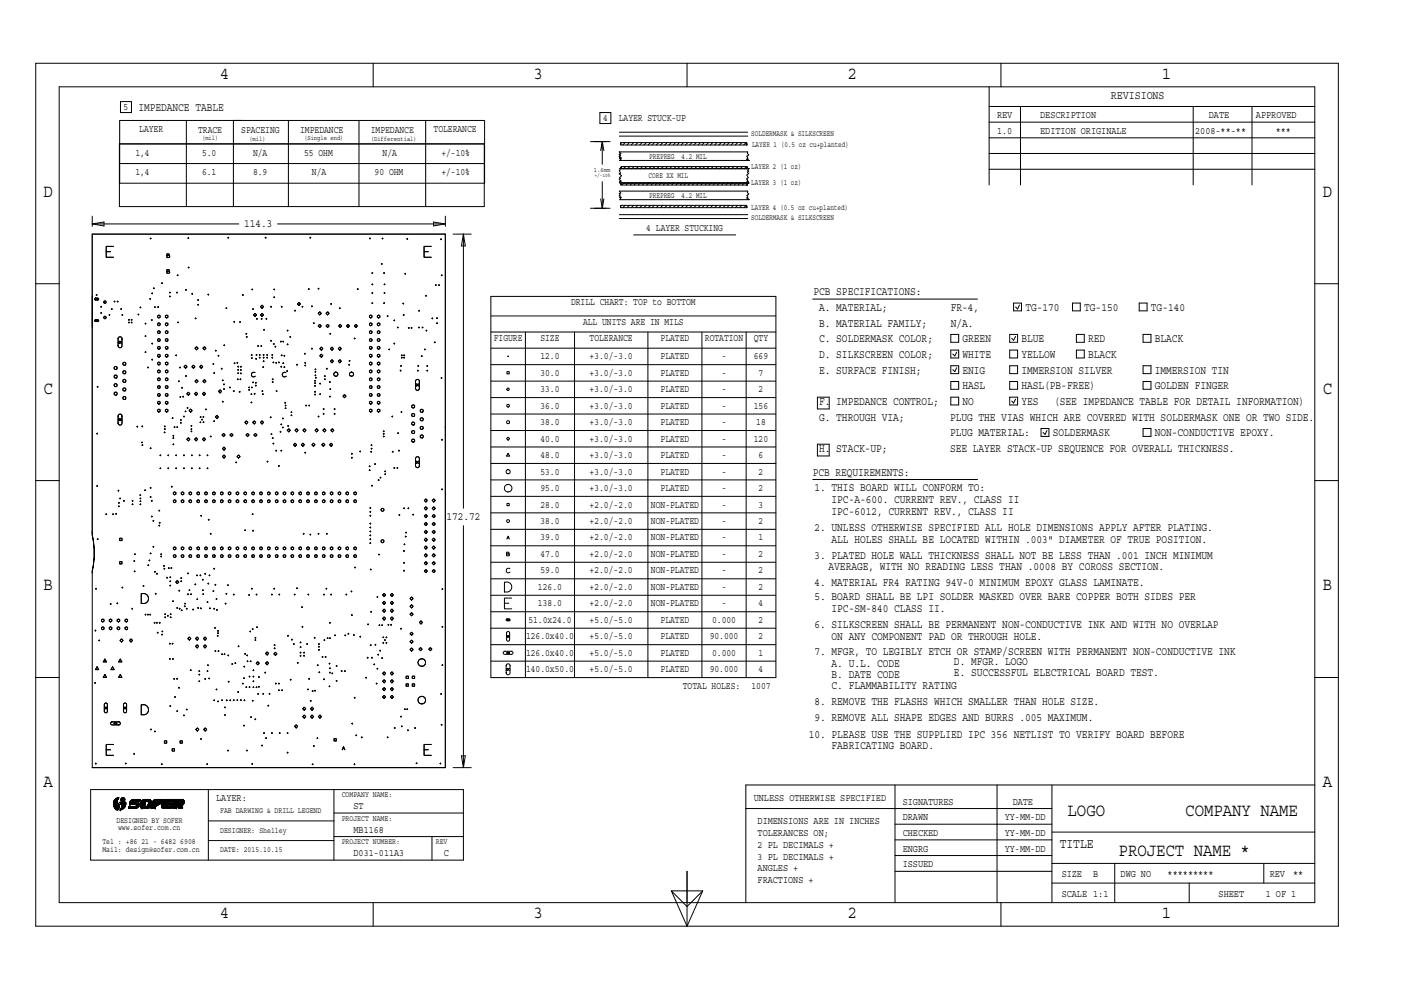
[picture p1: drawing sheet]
<svg xmlns="http://www.w3.org/2000/svg" width="297mm" height="210mm" viewBox="0 0 297 210" stroke-linecap="round" stroke-linejoin="round" font-family="sans-serif">
<defs><g id="words">
<g font-size="3.8">
<text x="46.7" y="16.8">4</text>
<text x="113.2" y="16.8">3</text>
<text x="179.8" y="16.8">2</text>
<text x="246.3" y="16.8">1</text>
<text x="9.2" y="41.7">D</text>
<text x="280.4" y="41.7">D</text>
<text x="9.2" y="83.5">C</text>
<text x="280.4" y="83.5">C</text>
<text x="9.2" y="125.2">B</text>
<text x="280.4" y="125.2">B</text>
<text x="9.2" y="167">A</text>
<text x="280.4" y="167">A</text>
<text x="226.4" y="173.1">LOGO</text>
<text x="251.3" y="173.1">COMPANY NAME</text>
<text x="237.2" y="181.5">PROJECT NAME *</text>
<text x="46.7" y="194.8">4</text>
<text x="113.2" y="194.8">3</text>
<text x="179.8" y="194.8">2</text>
<text x="246.3" y="194.8">1</text>
</g>
<text font-size="2.9" x="224.7" y="179.8">TITLE</text>
<g font-size="2.5">
<text x="29.4" y="23.5">IMPEDANCE TABLE</text>
<text x="235.5" y="20.9">REVISIONS</text>
<text x="51.8" y="48.2">114.3</text>
<text x="172.5" y="62.6">PCB SPECIFICATIONS:</text>
<text x="173.7" y="65.9">A. MATERIAL;</text>
<text x="201.6" y="65.9">FR-4,</text>
<text x="217.4" y="65.9">TG-170</text>
<text x="229.9" y="65.9">TG-150</text>
<text x="244" y="65.9">TG-140</text>
<text x="173.7" y="69.3">B. MATERIAL FAMILY;</text>
<text x="201.6" y="69.3">N/A.</text>
<text x="173.7" y="75.9">D. SILKSCREEN COLOR;</text>
<text x="173.7" y="72.6">C. SOLDERMASK COLOR;</text>
<text x="204.1" y="75.9">WHITE</text>
<text x="204.1" y="72.6">GREEN</text>
<text x="216.6" y="75.9">YELLOW</text>
<text x="216.6" y="72.6">BLUE</text>
<text x="230.7" y="75.9">BLACK</text>
<text x="230.7" y="72.6">RED</text>
<text x="244.9" y="72.6">BLACK</text>
<text x="173.7" y="79.2">E. SURFACE FINISH;</text>
<text x="204.1" y="82.6">HASL</text>
<text x="204.1" y="79.2">ENIG</text>
<text x="216.6" y="82.6">HASL(PB-FREE)</text>
<text x="216.6" y="79.2">IMMERSION SILVER</text>
<text x="244.9" y="82.6">GOLDEN FINGER</text>
<text x="244.9" y="79.2">IMMERSION TIN</text>
<text x="173.7" y="89.2">G. THROUGH VIA;</text>
<text x="173.7" y="85.9">F. IMPEDANCE CONTROL;</text>
<text x="201.4" y="89.2">PLUG THE VIAS WHICH ARE COVERED WITH SOLDERMASK ONE OR TWO SIDE.</text>
<text x="204.1" y="85.9">NO</text>
<text x="216.6" y="85.9">YES</text>
<text x="223.5" y="85.9">(SEE IMPEDANCE TABLE FOR DETAIL INFORMATION)</text>
<text x="173.7" y="95.9">H. STACK-UP;</text>
<text x="201.4" y="95.9">SEE LAYER STACK-UP SEQUENCE FOR OVERALL THICKNESS.</text>
<text x="201.4" y="92.6">PLUG MATERIAL:</text>
<text x="223.2" y="92.6">SOLDERMASK</text>
<text x="244.9" y="92.6">NON-CONDUCTIVE EPOXY.</text>
<text x="172.3" y="100.9">PCB REQUIREMENTS:</text>
<text x="172.7" y="104.2">1. THIS BOARD WILL CONFORM TO:</text>
<text x="176.3" y="106.7">IPC-A-600. CURRENT REV., CLASS II</text>
<text x="94.7" y="110.4">172.72</text>
<text x="172.7" y="112.7">2. UNLESS OTHERWISE SPECIFIED ALL HOLE DIMENSIONS APPLY AFTER PLATING.</text>
<text x="176.3" y="109.2">IPC-6012, CURRENT REV., CLASS II</text>
<text x="172.7" y="118.5">3. PLATED HOLE WALL THICKNESS SHALL NOT BE LESS THAN .001 INCH MINIMUM</text>
<text x="176.3" y="115.2">ALL HOLES SHALL BE LOCATED WITHIN .003&quot; DIAMETER OF TRUE POSITION.</text>
<text x="172.7" y="124.3">4. MATERIAL FR4 RATING 94V-0 MINIMUM EPOXY GLASS LAMINATE.</text>
<text x="175.7" y="120.8">AVERAGE, WITH NO READING LESS THAN .0008 BY COROSS SECTION.</text>
<text x="172.7" y="127.3">5. BOARD SHALL BE LPI SOLDER MASKED OVER BARE COPPER BOTH SIDES PER</text>
<text x="176.3" y="129.8">IPC-SM-840 CLASS II.</text>
<text x="172.7" y="133.2">6. SILKSCREEN SHALL BE PERMANENT NON-CONDUCTIVE INK AND WITH NO OVERLAP</text>
<text x="176.3" y="135.7">ON ANY COMPONENT PAD OR THROUGH HOLE.</text>
<text x="172.7" y="139">7. MFGR, TO LEGIBLY ETCH OR STAMP/SCREEN WITH PERMANENT NON-CONDUCTIVE INK</text>
<text x="176.3" y="143.8">B. DATE CODE</text>
<text x="176.3" y="141.5">A. U.L. CODE</text>
<text x="202.3" y="143.5">E. SUCCESSFUL ELECTRICAL BOARD TEST.</text>
<text x="202.3" y="141.1">D. MFGR. LOGO</text>
<text x="172.7" y="149.6">8. REMOVE THE FLASHS WHICH SMALLER THAN HOLE SIZE.</text>
<text x="176.3" y="146.1">C. FLAMMABILITY RATING</text>
<text x="172.7" y="153">9. REMOVE ALL SHAPE EDGES AND BURRS .005 MAXIMUM.</text>
<text x="171.5" y="156.4">10. PLEASE USE THE SUPPLIED IPC 356 NETLIST TO VERIFY BOARD BEFORE</text>
<text x="176.3" y="158.9">FABRICATING BOARD.</text>
</g>
<g font-size="2.2">
<text x="26.2" y="23.4">5</text>
<text x="29.5" y="28">LAYER</text>
<text x="42" y="28.2">TRACE</text>
<text x="51.2" y="28.2">SPACEING</text>
<text x="63.6" y="28.2">IMPEDANCE</text>
<text x="78.6" y="28.2">IMPEDANCE</text>
<text x="91.9" y="28">TOLERANCE</text>
<text x="127.9" y="25.7">4</text>
<text x="131.2" y="25.7">LAYER STUCK-UP</text>
<text x="211.4" y="28.4">1.0</text>
<text x="211.4" y="25.1">REV</text>
<text x="220.5" y="28.4">EDITION ORIGINALE</text>
<text x="220.5" y="25.1">DESCRIPTION</text>
<text x="253.4" y="28.4">2008-**-**</text>
<text x="256.3" y="25.1">DATE</text>
<text x="266.3" y="25.1">APPROVED</text>
<text x="270.5" y="28.4">***</text>
<text x="28.7" y="33">1,4</text>
<text x="42.8" y="33">5.0</text>
<text x="53.7" y="33">N/A</text>
<text x="64.5" y="33">55 OHM</text>
<text x="81.1" y="33">N/A</text>
<text x="93.6" y="33">+/-10%</text>
<text x="28.7" y="37.2">1,4</text>
<text x="42.8" y="37.2">6.1</text>
<text x="53.7" y="37.2">8.9</text>
<text x="66.1" y="37.2">N/A</text>
<text x="79.4" y="37.2">90 OHM</text>
<text x="93.6" y="37.2">+/-10%</text>
<text x="137" y="49">4 LAYER STUCKING</text>
<text x="121.1" y="64.7">DRILL CHART: TOP to BOTTOM</text>
<text x="123.6" y="68.9">ALL UNITS ARE IN MILS</text>
<text x="104.7" y="72.3">FIGURE</text>
<text x="114.6" y="76.2">12.0</text>
<text x="114.6" y="72.3">SIZE</text>
<text x="125" y="76.2">+3.0/-3.0</text>
<text x="125" y="72.3">TOLERANCE</text>
<text x="140.1" y="76.2">PLATED</text>
<text x="140.1" y="72.3">PLATED</text>
<text x="149.5" y="72.3">ROTATION</text>
<text x="153" y="76.2">-</text>
<text x="159.8" y="76.2">669</text>
<text x="159.8" y="72.3">QTY</text>
<text x="114.6" y="83.2">33.0</text>
<text x="114.6" y="79.7">30.0</text>
<text x="125" y="83.2">+3.0/-3.0</text>
<text x="125" y="79.7">+3.0/-3.0</text>
<text x="140.1" y="83.2">PLATED</text>
<text x="140.1" y="79.7">PLATED</text>
<text x="153" y="83.2">-</text>
<text x="153" y="79.7">-</text>
<text x="160.8" y="83.2">2</text>
<text x="160.8" y="79.7">7</text>
<text x="114.6" y="86.7">36.0</text>
<text x="125" y="86.7">+3.0/-3.0</text>
<text x="140.1" y="86.7">PLATED</text>
<text x="153" y="86.7">-</text>
<text x="159.8" y="86.7">156</text>
<text x="114.6" y="93.7">40.0</text>
<text x="114.6" y="90.2">38.0</text>
<text x="125" y="93.7">+3.0/-3.0</text>
<text x="125" y="90.2">+3.0/-3.0</text>
<text x="140.1" y="93.7">PLATED</text>
<text x="140.1" y="90.2">PLATED</text>
<text x="153" y="93.7">-</text>
<text x="153" y="90.2">-</text>
<text x="159.8" y="93.7">120</text>
<text x="160.3" y="90.2">18</text>
<text x="114.6" y="100.7">53.0</text>
<text x="114.6" y="97.2">48.0</text>
<text x="125" y="100.7">+3.0/-3.0</text>
<text x="125" y="97.2">+3.0/-3.0</text>
<text x="140.1" y="100.7">PLATED</text>
<text x="140.1" y="97.2">PLATED</text>
<text x="153" y="100.7">-</text>
<text x="153" y="97.2">-</text>
<text x="160.8" y="100.7">2</text>
<text x="160.8" y="97.2">6</text>
<text x="114.6" y="107.7">28.0</text>
<text x="114.6" y="104.2">95.0</text>
<text x="125" y="107.7">+2.0/-2.0</text>
<text x="125" y="104.2">+3.0/-3.0</text>
<text x="138" y="107.7">NON-PLATED</text>
<text x="140.1" y="104.2">PLATED</text>
<text x="153" y="107.7">-</text>
<text x="153" y="104.2">-</text>
<text x="160.8" y="107.7">3</text>
<text x="160.8" y="104.2">2</text>
<text x="114.6" y="111.1">38.0</text>
<text x="125" y="111.1">+2.0/-2.0</text>
<text x="138" y="111.1">NON-PLATED</text>
<text x="153" y="111.1">-</text>
<text x="160.8" y="111.1">2</text>
<text x="114.6" y="118.1">47.0</text>
<text x="114.6" y="114.6">39.0</text>
<text x="125" y="118.1">+2.0/-2.0</text>
<text x="125" y="114.6">+2.0/-2.0</text>
<text x="138" y="118.1">NON-PLATED</text>
<text x="138" y="114.6">NON-PLATED</text>
<text x="153" y="118.1">-</text>
<text x="153" y="114.6">-</text>
<text x="160.8" y="118.1">2</text>
<text x="160.8" y="114.6">1</text>
<text x="114.1" y="125.1">126.0</text>
<text x="114.6" y="121.6">59.0</text>
<text x="125" y="125.1">+2.0/-2.0</text>
<text x="125" y="121.6">+2.0/-2.0</text>
<text x="138" y="125.1">NON-PLATED</text>
<text x="138" y="121.6">NON-PLATED</text>
<text x="153" y="125.1">-</text>
<text x="153" y="121.6">-</text>
<text x="160.8" y="125.1">2</text>
<text x="160.8" y="121.6">2</text>
<text x="114.1" y="128.6">138.0</text>
<text x="125" y="128.6">+2.0/-2.0</text>
<text x="138" y="128.6">NON-PLATED</text>
<text x="153" y="128.6">-</text>
<text x="160.8" y="128.6">4</text>
<text x="111.5" y="135.6">126.0x40.0</text>
<text x="112" y="132.1">51.0x24.0</text>
<text x="125" y="135.6">+5.0/-5.0</text>
<text x="125" y="132.1">+5.0/-5.0</text>
<text x="140.1" y="135.6">PLATED</text>
<text x="140.1" y="132.1">PLATED</text>
<text x="150.5" y="135.6">90.000</text>
<text x="151" y="132.1">0.000</text>
<text x="160.8" y="135.6">2</text>
<text x="160.8" y="132.1">2</text>
<text x="111.5" y="142.6">140.0x50.0</text>
<text x="111.5" y="139.1">126.0x40.0</text>
<text x="125" y="142.6">+5.0/-5.0</text>
<text x="125" y="139.1">+5.0/-5.0</text>
<text x="140.1" y="142.6">PLATED</text>
<text x="140.1" y="139.1">PLATED</text>
<text x="150.5" y="142.6">90.000</text>
<text x="151" y="139.1">0.000</text>
<text x="160.8" y="142.6">4</text>
<text x="160.8" y="139.1">1</text>
<text x="144.8" y="146.1">TOTAL HOLES:</text>
<text x="159.3" y="146.1">1007</text>
<text x="45.8" y="170">LAYER:</text>
<text x="74.9" y="171.6">ST</text>
<text x="159.8" y="169.8">UNLESS OTHERWISE SPECIFIED</text>
<text x="191.4" y="174">DRAWN</text>
<text x="191.4" y="170.7">SIGNATURES</text>
<text x="213" y="174">YY-MM-DD</text>
<text x="214.7" y="170.7">DATE</text>
<text x="74.9" y="176.6">MB1168</text>
<text x="160.6" y="179.8">2 PL DECIMALS +</text>
<text x="160.6" y="177.3">TOLERANCES ON;</text>
<text x="160.6" y="174.8">DIMENSIONS ARE IN INCHES</text>
<text x="191.4" y="177.3">CHECKED</text>
<text x="213" y="177.3">YY-MM-DD</text>
<text x="74.9" y="181.6">D031-011A3</text>
<text x="94.1" y="181.6">C</text>
<text x="160.6" y="184.8">ANGLES +</text>
<text x="160.6" y="182.3">3 PL DECIMALS +</text>
<text x="191.4" y="184">ISSUED</text>
<text x="191.4" y="180.6">ENGRG</text>
<text x="213" y="180.6">YY-MM-DD</text>
<text x="160.6" y="187.3">FRACTIONS +</text>
<text x="225.1" y="190.2">SCALE 1:1</text>
<text x="225.1" y="186.1">SIZE</text>
<text x="231.8" y="186.1">B</text>
<text x="237.6" y="186.1">DWG NO</text>
<text x="247.6" y="186.1">*********</text>
<text x="258.4" y="190.2">SHEET</text>
<text x="268.4" y="190.2">1 OF 1</text>
<text x="269.2" y="186.1">REV</text>
<text x="274.2" y="186.1">**</text>
</g>
<g font-size="1.7">
<text x="159.3" y="28.8">SOLDERMASK &amp; SILKSCREEN</text>
<text x="137.7" y="33.8">PREPREG</text>
<text x="144.5" y="33.8">4.2 MIL</text>
<text x="159.3" y="35.9">LAYER 2 (1 oz)</text>
<text x="159.4" y="31.1">LAYER 1 (0.5 oz cu+planted)</text>
<text x="137.5" y="37.8">CORE XX MIL</text>
<text x="159.3" y="39.2">LAYER 3 (1 oz)</text>
<text x="137.7" y="42.1">PREPREG</text>
<text x="144.5" y="42.1">4.2 MIL</text>
<text x="159.3" y="46.6">SOLDERMASK &amp; SILKSCREEN</text>
<text x="159.3" y="44.6">LAYER 4 (0.5 oz cu+planted)</text>
<text x="46.7" y="172.4">FAB DARWING &amp; DRILL LEGEND</text>
<text x="72.5" y="169.1">COMPANY NAME:</text>
<text x="21.7" y="179.1">Tel : +86 21 - 6482 6908</text>
<text x="24.7" y="174.5">DESIGNED BY SOFER</text>
<text x="25" y="176.1">www.sofer.com.cn</text>
<text x="46.7" y="176.6">DESIGNER: Shelley</text>
<text x="72.5" y="179.1">PROJECT NUMBER:</text>
<text x="72.5" y="174.1">PROJECT NAME:</text>
<text x="92.4" y="179.1">REV</text>
<text x="21.7" y="180.8">Mail: design@sofer.com.cn</text>
<text x="46.7" y="180.8">DATE: 2015.10.15</text>
</g>
<g font-size="1.4">
<text x="42.8" y="29.7">(mil)</text>
<text x="52.8" y="29.9">(mil)</text>
<text x="64.5" y="29.7">(Single end)</text>
<text x="78.6" y="29.9">(Differential)</text>
<text x="125.9" y="36.6">1.6mm</text>
</g>
<text font-size="1.1" x="126" y="37.5">+/-10%</text>
</g></defs>
<g fill="none" stroke="#000" stroke-width=".21">
<path d="M7.6 13.4h276.2v183h-276.2zM12.5 18.4h266.3v173.1h-266.3zM79.1 13.4v5M145.7 13.4v5M209.7 18.4v20.8M212.2 13.4v5M25.3 30.5h77.4v13.3h-77.4zM25.4 25.5h77.3v13.4h-77.3zM25.4 34.7h77.3M25.4 30.5h77.3M25.5 21.5h2.4v2.4h-2.4zM39.5 25.5v18.3"/>
<path d="M49.5 25.5v18.3M61.1 25.5v18.3M76.1 25.5v18.3M90.3 25.5v18.3M125.2 30h4.1M127.2 23.9h2.3v2.3h-2.3zM127.4 31.9l.3-1.9v4.8M127.7 30l.3 1.9M127.7 38.5v5.7M131.3 38.1l.4 .3M131.3 32.2h27.2v.3l.2 .4-.4 .2 .2 .2-.2 .3 .3 .1-.3 .1 .6 .2h-27.5l.2-.1-.2-.4h.3l-.4-.3 .2-.2-.2-.3 .3-.1zM131.3 28h27.2"/>
<path d="M131.3 28.9h27.2M131.4 36.9l.4 .4-.4 .4 .1 .1-.2 .2M131.4 38.7l.3-.3h-.3v.4h26.9M131.5 37l-.2-.2 .3-.1-.3-.5 .2-.2-.1-.3h27.5l-.4 .5 .2 .1-.2 .2 .2 .3-.4 .3 .3 .6-.3 .2 .2 .3-.2 .2 .3 .1-.3 .2 .6 .1h-.6M131.6 35.5l.1-.1-.1 .1M131.6 35.5l.1 .3h26.8l-.2-.1M131.7 30.2l-.2 .2 .1 .4h26.8l-.2-.2h.2v-.2h-.2l.1-.2-26.7 .2M131.8 35.3l-.1 .1 26.7-.1-.1 .2h.2v.2M132.3 38.8l-.5 .4M132.5 30.2l-.5 .6M132.6 35.3l-.5 .5M133.2 38.8l-.5 .4"/>
<path d="M133.4 30.2l-.5 .6M133.5 35.3l-.5 .5M134.1 38.8l-.5 .4M134.3 30.2l-.5 .6M134.4 35.3l-.5 .5M134.9 38.8l-.5 .4M135.2 30.2l-.5 .6M135.3 35.3l-.5 .5M135.8 38.8l-.5 .4M136.1 30.2l-.5 .6M136.2 35.3l-.5 .5M136.7 38.8l-.5 .4"/>
<path d="M137 30.2l-.5 .6M137.1 35.3l-.5 .5M137.6 38.8l-.5 .4M137.9 30.2l-.5 .6M138 35.3l-.5 .5M138.5 38.8l-.5 .4M138.7 30.2l-.5 .6M138.8 35.3l-.5 .5M139.4 38.8l-.5 .4M139.6 30.2l-.5 .6M139.7 35.3l-.5 .5M140.2 38.8l-.5 .4"/>
<path d="M140.5 30.2l-.5 .6M140.6 35.3l-.5 .5M141.1 38.8l-.5 .4M141.4 30.2l-.5 .6M141.5 35.3l-.5 .5M142 38.8l-.5 .4M142.3 30.2l-.5 .6M142.4 35.3l-.5 .5M142.9 38.8l-.5 .4M143.2 30.2l-.5 .6M143.3 35.3l-.5 .5M143.8 38.8l-.5 .4"/>
<path d="M144 30.2l-.5 .6M144.1 35.3l-.5 .5M144.7 38.8l-.5 .4M144.9 30.2l-.5 .6M145 35.3l-.5 .5M145.5 38.8l-.5 .4M145.8 30.2l-.5 .6M145.9 35.3l-.5 .5M146.4 38.8l-.5 .4M146.7 30.2l-.5 .6M146.8 35.3l-.5 .5M147.3 38.8l-.5 .4"/>
<path d="M147.6 30.2l-.5 .6M147.7 35.3l-.5 .5M148.2 38.8l-.5 .4M148.5 30.2l-.5 .6M148.6 35.3l-.5 .5M149.1 38.8l-.5 .4M149.3 30.2l-.5 .6M149.4 35.3l-.5 .5M150 38.8l-.5 .4M150.2 30.2l-.5 .6M150.3 35.3l-.5 .5M150.8 38.8l-.5 .4"/>
<path d="M151.1 30.2l-.5 .6M151.2 35.3l-.5 .5M151.7 38.8l-.5 .4M152 30.2l-.5 .6M152.1 35.3l-.5 .5M152.6 38.8l-.5 .4M152.9 30.2l-.5 .6M153 35.3l-.5 .5M153.5 38.8l-.5 .4M153.8 30.2l-.5 .6M153.9 35.3l-.5 .5M154.4 38.8l-.5 .4"/>
<path d="M154.6 30.2l-.5 .6M154.7 35.3l-.5 .5M155.3 38.8l-.5 .4M155.5 30.2l-.5 .6M155.6 35.3l-.5 .5M156.2 38.8l-.5 .4M156.4 30.2l-.5 .6M156.5 35.3l-.5 .5M157 38.8l-.5 .4M157.3 30.2l-.5 .6M157.4 35.3l-.5 .5M157.9 38.8l-.5 .4"/>
<path d="M158.2 30.2l-.5 .6M158.3 38.8h.1h-26.8v.4h26.9M158.3 38.8v.4M158.3 35.3l-.5 .5M209.7 35.9h69.1M209.7 32.6h69.1M209.7 29.2h69.1M209.7 25.9h69.1M209.7 22.6h69.1M216.4 22.6v16.6M253 22.6v16.6M265.4 22.6v16.6"/>
<path d="M19.6 47.5h31M19.6 47.5l2.5-.4v.8zM19.6 45.8v2.2M22.5 53.4h.9M24.1 52.3h-1.6v2.3h1.6M31.8 50.6h.2M31.9 50.5v.2M34.4 60v.2M35.4 57.6h.5l.1 .1-.2 .3h-.4v-.8h.4v.4M35.4 54.2l.6 .1-.2 .3h-.4v-.8l.4 .1v.3M37.6 58.4h.2M37.7 58.3v.2"/>
<path d="M39.8 50.5h.2M39.9 56.7h.2M39.9 50.4v.2M40 56.6v.2M48.3 50.4h.2M48.4 50.3v.2M56.2 50.4h.2M56.3 50.3v.2M58.8 47.5h35.6M65.7 50.4h.2M65.8 50.3v.2M78.3 50.6h.2"/>
<path d="M78.4 50.5v.2M78.8 57.9h.2M78.9 57.8v.2M80.8 56h.2M80.9 55.9v.2M81 50.6h.2M81.1 50.5v.2M81.3 57.9h.2M81.4 57.8v.2M85.8 58.1h.2M85.9 58v.1M86.3 50.7h.1"/>
<path d="M86.4 50.6v.2M89.9 53.4h.9M91.4 52.3h-1.5v2.3h1.5M91.9 47.1l2.5 .4-2.5 .4zM93.4 50.8h.2M93.5 50.7v.1M93.6 58.4h.1M93.7 58.3v.2M94.4 45.8v2.2M96.1 49.7h3.8M98.3 49.7v58.1M98.3 49.7l.4 2.5h-.9z"/>
<path d="M125.2 44.2h4.1M127.4 42.2l.3 2M128 42.2l-.3 2M131.3 40.5h27.2v.4l.2 .3-.4 .3 .2 .2-.2 .3 .3 .1-.3 .1 .6 .2h-27.5l.2-.2-.2-.3h.3l-.4-.3 .2-.2-.2-.3 .3-.2zM131.3 46.4h27.2M131.3 45.5h27.2M131.6 43.6h26.7l-.1 .2h.2v.2h-.2h.2h-26.8zM131.7 43.6l-.2 .2M132.5 43.6l-.5 .4M133.4 43.6l-.5 .4M134.3 49.8h21.7M134.3 43.6l-.5 .4"/>
<path d="M135.2 43.6l-.5 .4M136.1 43.6l-.5 .4M137 43.6l-.5 .4M137.9 43.6l-.5 .4M138.7 43.6l-.5 .4M139.6 43.6l-.5 .4M140.5 43.6l-.5 .4M141.4 43.6l-.5 .4M142.3 43.6l-.5 .4M143.2 43.6l-.5 .4M144 43.6l-.5 .4M144.9 43.6l-.5 .4"/>
<path d="M145.8 43.6l-.5 .4M146.7 43.6l-.5 .4M147.6 43.6l-.5 .4M148.5 43.6l-.5 .4M149.3 43.6l-.5 .4M150.2 43.6l-.5 .4M151.1 43.6l-.5 .4M152 43.6l-.5 .4M152.9 43.6l-.5 .4M153.8 43.6l-.5 .4M154.6 43.6l-.5 .4M155.5 43.6l-.5 .4"/>
<path d="M156.4 43.6l-.5 .4M157.3 43.6l-.5 .4M158.2 43.6l-.5 .4M7.6 60.2h4.9M20.2 63.3l.5-.1 .2 .3-.2 .1h-.5zM20.2 67.8h.5l.2 .2-.2 .2h-.5zM20.3 63.4l.1 .1zM20.3 67.9l.2 .1-.1 .1zM20.4 62.6h.2M20.5 62.5v.2M20.5 63.5l.1-.2 .1 .2M20.5 68.1l.1-.2 .1 .2"/>
<path d="M20.5 63.5h.2M20.5 68.1h.2M21.4 65.1h.1M21.4 66.4h.1M21.5 65v.2M21.5 66.3v.2M22.1 63.8h.3l.1 .3-.1 .2h-.3l-.1-.2zM22.1 67.1h.3l.1 .3-.1 .2h-.3l-.1-.2zM23.1 66.8h.2M23.2 66.7v.2M23.6 65.6h.2M23.7 65.4v.2"/>
<path d="M24.2 64h.2M24.2 77.9l.5-.2 .1 .5-.4 .2zM24.2 79.7l.5-.1 .1 .4-.4 .2zM24.3 63.9v.2M24.8 64h.2M25 63.9v.2M25.1 72.5l.3-.1v.3l-.3 .1zM25.1 71.6a.42 .42 0 0 1 .5-.2 .42 .42 0 0 1 .3 .5l-.1 1.7a.42 .42 0 0 1-.5 .1 .42 .42 0 0 1-.3-.4zM25.6 65.6h.2M25.7 65.4v.2M25.8 72.4h-.2l-.1 .2 .1 .2 .2-.1M25.8 66.8h.2"/>
<path d="M25.9 66.7v.2M26.1 77l.4-.1 .2 .4-.5 .2zM26.2 78.7l.5 .1-.2 .5-.4-.2zM27.2 67.8h.2M27.2 68.4h.2M27.3 67.7v.2M27.3 68.3v.2M27.8 67.8h.2M27.8 68.4h.2M27.9 67.7v.2M27.9 68.3v.2M29.2 66.7h.2"/>
<path d="M29.4 66.6v.2M29.7 65.2h.2M29.8 65.1v.2M30.9 68.5v.2M30.9 74.6v.2M30.9 71.2v.2M30.9 74.7h-.1M30.9 71.3h-.1M30.9 68.6h-.1M31.4 77.9v.1M31.5 78h-.2M31.7 63.4h.2"/>
<path d="M31.9 63.3v.2M32.2 62.2h.2M32.2 67.8v.2M32.3 62.1v.2M32.3 76.2v.2M32.3 72.8v.2M32.3 67.9h-.2M32.4 76.3h-.2M32.4 72.9h-.2M32.5 61.2h.2M32.6 61v.2M32.7 65.2h.2"/>
<path d="M32.8 65v.2M33.4 78.6l.3-.1 .2 .1v.3l-.2 .2-.3-.2zM33.4 76.9l.3-.1 .2 .1v.4l-.2 .1-.3-.1zM33.4 75.3l.3-.2 .2 .2v.3l-.2 .2-.3-.2zM33.4 73.6l.3-.1 .2 .1v.3l-.2 .2-.3-.2zM33.4 72l.3-.2 .2 .2v.3l-.2 .1-.3-.1zM33.4 70.3l.3-.2 .2 .2v.3l-.2 .2-.3-.2zM33.4 68.6l.3-.1 .2 .1v.3l-.2 .2-.3-.2zM33.4 67l.3-.2 .2 .2v.3l-.2 .1-.3-.1zM33.4 65.2h.2M33.5 65v.2M34.2 60.1h.2"/>
<path d="M35.1 78.6l.2-.1 .3 .1v.3l-.3 .2-.2-.2zM35.1 76.9l.2-.1 .3 .1v.4l-.3 .1-.2-.1zM35.1 75.3l.2-.2 .3 .2v.3l-.3 .2-.2-.2zM35.1 73.6l.2-.1 .3 .1v.3l-.3 .2-.2-.2zM35.1 72l.2-.2 .3 .2v.3l-.3 .1-.2-.1zM35.1 70.3l.2-.2 .3 .2v.3l-.3 .2-.2-.2zM35.1 68.6l.2-.1 .3 .1v.3l-.3 .2-.2-.2zM35.1 67l.2-.2 .3 .2v.3l-.3 .1-.2-.1zM35.9 62.9h.2M35.9 62.1h.2M36 62v.1M36 62.8v.2"/>
<path d="M37.3 75.4h.1M37.4 75.3v.2M37.4 62.1h.2M37.5 62v.1M37.7 68.4h.1M37.8 68.3v.2M38.1 78h.2M38.2 77.9v.1M39.3 79.8h.2M39.3 61.5h.2M39.3 77.4l.4 .4-.4 .3-.3-.3zM39.4 79.7v.1"/>
<path d="M39.4 61.4v.2M40.7 62.3h.1M40.8 62.2v.2M41 77.4l.3 .4-.3 .3-.3-.3zM41.4 67.5h.2M41.5 67.4v.2M41.7 73.5l.3 .4-.3 .3-.4-.3zM41.9 63.6h.2M41.9 64.6h.2M42 63.5v.2M42 64.5v.2M42.7 77.4l.3 .4-.3 .3-.4-.3z"/>
<path d="M43.3 73.5l.4 .4-.4 .3-.3-.3zM44.1 62.5h.2M44.2 62.4v.2M45.1 77.2h.2M45.3 77.1v.2M45.3 79.1h.2M45.4 79v.2M45.7 74.4h.1M45.8 74.3v.2M46.2 75.5h.2M46.3 75.4v.1M46.9 78.2h.2"/>
<path d="M47 78.1v.2M47.5 73.2h.1M47.6 73.1v.2M47.9 65.4h.2M48 65.3v.2M49.6 68.3h.2M49.6 77h.2M49.7 68.2v.1M49.7 76.9v.2M50.2 77h.2M50.3 76.9v.1M50.4 79.2h.2"/>
<path d="M50.4 78.4h.2M50.4 77.8h.2M50.5 79.1v.1M50.5 78.3v.2M50.5 77.7v.2M50.8 68.3h.2M50.9 68.2v.2M51 78.5h.2M51 77.8h.2M51 79.2h.2M51.1 79.1v.2M51.1 78.4v.1"/>
<path d="M51.1 77.7v.2M51.4 62.6h.2M51.5 62.5v.2M52.1 70.8h.2M52.2 71.5h.2M52.2 70.7v.2M52.3 71.4v.1M53.3 75.3h.2M53.3 75.9h.2M53.4 75.2v.2M53.4 61.4h.2M53.4 75.8v.2"/>
<path d="M53.5 61.3v.2M53.5 65.6h.2M53.7 65.4v.2M54.1 79h-.5a.51 .51 0 0 0-.3 .5 .51 .51 0 0 0 .3 .4l.5-.1M54.1 66.5l.3 .3-.3 .3-.4-.3zM54.2 76.1h.2M54.3 75.3h.2M54.3 76v.2M54.4 67.6h.2M54.4 75.2v.2M54.5 67.5v.2M54.6 73.4h.2"/>
<path d="M54.7 73.3v.2M55 75.9h.2M55 75.3h.2M55.1 75.2v.2M55.1 75.8v.1M55.3 73.4h.2M55.4 67.6h.2M55.4 73.3v.2M55.5 67.5v.2M55.6 66.5l.3 .3-.3 .3-.4-.3zM55.6 64.7l.3 .4-.3 .3-.4-.3zM55.7 77.9h.2"/>
<path d="M55.8 75.9h.2M55.8 75.3h.2M55.8 76.6h.2M55.8 77.8v.2M55.9 70h.2M55.9 75.2v.2M55.9 75.8v.1M55.9 76.5v.2M56 69.9v.1M56.4 67.6h.2M56.5 67.5v.2M56.5 75.9h.2"/>
<path d="M56.6 75.3h.1M56.6 75.8v.1M56.7 75.2v.2M57.4 72.3h.2M57.4 65.1h.2M57.5 72.2v.2M57.5 65v.2M57.6 75.9h.2M57.6 75.3h.2M57.7 75.2v.2M57.7 75.8v.1M57.9 76.9h.2"/>
<path d="M58 73h.1M58 76.8v.2M58 61.4h.2M58 63.1h.2M58.1 72.9v.1M58.1 61.3v.2M58.1 62.9v.2M58.3 73.5h.2M58.4 73.4v.2M58.5 77h.1M58.6 76.9v.1M59 76.9h.2"/>
<path d="M59.1 76.8v.2M59.5 72.5h.1M59.5 77.8h.2M59.6 72.3v.2M59.6 75.4h.2M59.6 65.1h.2M59.6 77.7v.2M59.7 75.3v.2M59.7 65v.2M60 77h.2M60 72.5h.2M60.1 76.9v.2"/>
<path d="M60.1 72.3v.2M60.2 77.9h.2M60.2 75.5h.2M60.3 77.8v.2M60.3 75.4v.1M60.6 79h-.5a.51 .51 0 0 0-.2 .5 .51 .51 0 0 0 .3 .4l.5-.1M60.8 78.7h.2M60.9 70.1h.2M60.9 73h.2M60.9 78.6v.2M61 70v.2M61 72.9v.2"/>
<path d="M61.4 71.5h.2M61.5 71.4v.1M62.5 65.9h.2M62.6 65.8v.2M62.9 77.4h.2M63 77.3v.1M63.4 64.1l.3 .4-.3 .3-.3-.3zM64 65.1h.2M64.1 65v.2M64.5 75h.2M64.6 77.5h.2M64.6 77h.2"/>
<path d="M64.6 74.9v.2M64.7 77.4v.2M64.7 76.9v.1M65.4 61.3h.2M65.5 61.2v.2M66 74h.2M66 65h.2M66.1 73.9v.1M66.1 64.9v.2M66.4 68.6h.2M66.5 68.5v.1M66.8 78.4h.2"/>
<path d="M66.8 79.6h.2M66.8 78.9h.2M66.9 78.3v.1M66.9 79.5v.2M66.9 78.8v.2M67.4 61.2h.2M67.5 61.1v.2M67.8 68.8l.3 .3-.3 .3-.3-.3zM67.8 66.1l.3 .4-.3 .3-.3-.3zM68.1 73.6l.3 .4-.3 .3-.3-.3zM68.1 75.1l.3 .4-.3 .3-.3-.3zM68.8 79.8h.2"/>
<path d="M68.9 79.7v.2M69.2 78.2h.2M69.3 78.1v.2M69.5 68.8l.3 .3-.3 .3-.4-.3zM69.5 66.1l.3 .4-.3 .3-.4-.3zM69.9 70.8h.2M70 70.7v.2M70.1 64.5h.2M70.2 64.4v.2M70.4 76.3l.3 .3-.3 .3-.4-.3zM70.4 73.6l.3 .4-.3 .3-.4-.3zM71.9 65.4h.2"/>
<path d="M72 76.3l.4 .3-.4 .3-.3-.3zM72 73.6l.4 .4-.4 .3-.3-.3zM72 65.3v.2M72.1 68.8l.4 .3-.4 .3-.3-.3zM73.8 68.8l.3 .3-.3 .3-.4-.3zM73.9 77.4h.2M74 76.5h.2M74 77.3v.1M74.1 76.4v.2M75.1 71.8h.2M75.2 71.7v.2M75.5 68.8l.3 .3-.3 .3-.4-.3z"/>
<path d="M75.8 61.3h.1M75.9 61.2v.2M78.3 78.6l.3-.1 .3 .1v.3l-.3 .2-.3-.2zM78.3 76.9l.3-.1 .3 .1v.4l-.3 .1-.3-.1zM78.3 75.3l.3-.2 .3 .2v.3l-.3 .2-.3-.2zM78.3 73.6l.3-.1 .3 .1v.3l-.3 .2-.3-.2zM78.3 72l.3-.2 .3 .2v.3l-.3 .1-.3-.1zM78.3 70.3l.3-.2 .3 .2v.3l-.3 .2-.3-.2zM78.3 68.6l.3-.1 .3 .1v.3l-.3 .2-.3-.2zM78.3 67l.3-.2 .3 .2v.3l-.3 .1-.3-.1zM78.8 64.3h.2M78.8 60.3h.2"/>
<path d="M78.8 62.1h.2M78.9 60.2v.2M78.9 62v.2M78.9 64.2v.2M80 78.6l.3-.1 .2 .1v.3l-.2 .2-.3-.2zM80 76.9l.3-.1 .2 .1v.4l-.2 .1-.3-.1zM80 75.3l.3-.2 .2 .2v.3l-.2 .2-.3-.2zM80 73.6l.3-.1 .2 .1v.3l-.2 .2-.3-.2zM80 72l.3-.2 .2 .2v.3l-.2 .1-.3-.1zM80 70.3l.3-.2 .2 .2v.3l-.2 .2-.3-.2zM80 68.6l.3-.1 .2 .1v.3l-.2 .2-.3-.2zM80 67l.3-.2 .2 .2v.3l-.2 .1-.3-.1z"/>
<path d="M81.3 64.3h.2M81.4 60.3h.2M81.4 62.1h.2M81.4 64.2v.2M81.5 60.2v.2M81.5 62v.2M82.1 67.1h.2M82.2 67v.1M82.4 74.1h.2M82.5 74v.2M83.5 72.9h.2M83.5 68h.2"/>
<path d="M83.6 67.9v.2M83.6 72.8v.2M84.2 69.5h.2M84.3 69.4v.2M84.8 78.6h.2M84.9 77.6h.2M84.9 78.5v.2M85 77.5v.2M85.1 75.9h.2M85.1 75.4h.2M85.2 75.3v.2M85.2 75.8v.1"/>
<path d="M85.4 64.4h.2M85.5 66.8h.2M85.5 64.3v.2M85.6 75.9h.2M85.6 75.4h.2M85.6 66.7v.2M85.7 75.3v.2M85.7 75.8v.1M86.6 69.6h.2M86.7 69.4v.2M87.2 69.6h.2M87.3 69.4v.2"/>
<path d="M88.5 78.6h.2M88.6 77.6h.2M88.6 78.5v.2M88.7 77.5v.2M88.7 69.5h.2M88.7 65.9h.2M88.8 69.4v.2M88.9 65.8v.2M89.3 75.5h.2M89.4 75.4v.2M89.5 69.5h.2M89.6 69.4v.2"/>
<path d="M90 74.1h.2M90.1 74v.2M90.2 62.7h.2M90.3 70.1h.2M90.3 62.6v.2M90.4 70v.2M90.5 77.6h.2M90.5 78.6h.2M90.6 77.5v.2M90.6 78.5v.2M91.6 67.5h.2M91.7 67.4v.2"/>
<path d="M92.1 72.6h.2M92.2 72.5v.2M92.3 60.5h.2M92.4 60.4v.2M92.6 68.6h.1M92.6 67.5h.1M92.7 67.4v.2M92.7 68.5v.1M93 60.5h.2M93.1 60.4v.2M104.1 62.9h60.4v80.8h-60.4zM104.1 77.3h60.4"/>
<path d="M104.1 73.9h60.4M104.1 70.4h60.4M104.1 67h60.4M107.5 78.8h.5v.5h-.5zM107.6 75.6h.2M107.7 75.5v.2M111.4 70.4v73.3M121.8 70.4v73.3M137.4 70.4v73.3M148.8 70.4v73.3M158.2 70.4v73.3M172.3 63.4h35"/>
<path d="M201.6 70.9h1.7v1.7h-1.7zM201.6 74.3h1.7v1.6h-1.7zM201.6 77.6h1.7v1.6h-1.7zM202.8 78l-.4 .8-.4-.4M202.8 74.7l-.4 .8-.4-.4M214.1 77.6h1.6v1.6h-1.6zM214.1 74.3h1.6v1.6h-1.6zM214.1 70.9h1.6v1.7h-1.6zM214.9 64.3h1.7v1.6h-1.7zM215.3 71.4l-.4 .8-.4-.4M216.2 64.7l-.5 .8-.4-.4M227.4 64.3h1.6v1.6h-1.6z"/>
<path d="M228.2 74.3h1.7v1.6h-1.7zM228.2 70.9h1.7v1.7h-1.7zM241.5 64.3h1.7v1.6h-1.7zM242.4 77.6h1.6v1.6h-1.6zM242.4 70.9h1.6v1.7h-1.6zM278.8 60.2h5M20.5 92h.2M20.6 82h.2M20.6 91.9v.2M20.7 81.9v.2M24.2 81.6l.5-.2 .1 .4-.4 .2zM24.2 83.4l.5-.2 .1 .4-.4 .2z"/>
<path d="M25.1 88.9l.3-.1v.3l-.3 .1zM25.1 88a.42 .42 0 0 1 .5-.2 .42 .42 0 0 1 .3 .5l-.1 1.7a.42 .42 0 0 1-.5 .2 .42 .42 0 0 1-.3-.5zM25.8 88.8a.22 .22 0 0 0-.3 .1 .22 .22 0 0 0 0 .3 .22 .22 0 0 0 .3 0M26.1 80.6l.4-.1 .2 .4-.5 .2zM26.1 82.5l.4-.2 .2 .4-.5 .2zM26.2 84.1l.5 .2-.2 .4-.4-.1zM29 90.5h.2M29.1 90.4v.2M30.1 93.7v.2M30.2 90.3v.2M30.2 93.9h-.2M30.2 94.3v.2"/>
<path d="M30.3 90.4h-.2M30.3 94.4h-.2M31.9 95v.2M32 95.1h-.2M33.4 86.9l.3-.1 .2 .1v.3l-.2 .2-.3-.2zM33.4 85.3l.3-.2 .2 .2v.3l-.2 .1-.3-.1zM33.4 83.6l.3-.1 .2 .1v.3l-.2 .2-.3-.2zM33.4 81.9l.3-.1 .2 .1v.4l-.2 .1-.3-.1zM33.4 80.3l.3-.2 .2 .2v.3l-.2 .2-.3-.2zM33.9 99.3h.2M33.9 96.6h.2M34 99.2v.2"/>
<path d="M34 96.5v.2M34.8 91.7h.2M34.8 90.4h.2M34.8 91h.2M34.9 91.6v.2M34.9 90.3v.2M34.9 90.9v.2M35.1 86.9l.2-.1 .3 .1v.3l-.3 .2-.2-.2zM35.1 85.3l.2-.2 .3 .2v.3l-.3 .1-.2-.1zM35.1 83.6l.2-.1 .3 .1v.3l-.3 .2-.2-.2zM35.1 81.9l.2-.1 .3 .1v.4l-.3 .1-.2-.1zM35.1 80.3l.2-.2 .3 .2v.3l-.3 .2-.2-.2z"/>
<path d="M35.6 99.3h.2M35.6 96.6h.2M35.7 99.2v.2M35.7 96.5v.2M36.5 88.7h.2M36.6 88.6v.2M36.7 94.3h.1M36.7 92.9h.1M36.7 92.4h.1M36.8 92.3v.2M36.8 92.8v.2M36.8 94.1v.2"/>
<path d="M36.9 90.6h.2M37 90.5v.2M37.3 99.3h.1M37.3 96.6h.1M37.4 99.2v.2M37.4 96.5v.2M37.5 90.6h.2M37.6 90.5v.2M37.8 80.9h.2M37.9 80.8v.2M38.1 84.2h.2M38.2 89.1h.2"/>
<path d="M38.2 89.7h.2M38.2 84.1v.2M38.4 89v.2M38.4 89.6v.2M38.5 82.3h.2M38.6 82.1v.2M38.7 84.1h.2M38.8 84v.2M38.9 99.3h.2M38.9 96.6h.2M38.9 88.3h.2M39 99.2v.2"/>
<path d="M39 96.5v.2M39 88.2v.2M39.2 87.3h.2M39.3 87.2v.2M39.7 86.5h.2M39.8 86.4v.2M39.9 92.8l.4 .4-.4 .3-.3-.3zM39.9 83.2l.4 .3-.4 .3-.3-.3zM40.4 86.8l.3 .3-.3 .3-.3-.3zM40.5 91.5h.2M40.5 91h.2M40.5 90.3h.2"/>
<path d="M40.6 99.3h.2M40.6 96.6h.2M40.6 90.2v.2M40.6 90.9v.2M40.6 91.4v.2M40.7 99.2v.2M40.7 96.5v.2M41.6 92.8l.3 .4-.3 .3-.3-.3zM41.6 83.2l.3 .3-.3 .3-.3-.3zM41.7 80.5l.3 .4-.3 .3-.4-.3zM42.2 99.3h.2M42.2 96.6h.2"/>
<path d="M42.3 99.2v.2M42.3 96.5v.2M42.4 89.6h.2M42.4 88.5h.2M42.5 89.5v.2M42.5 88.3v.2M42.7 89h.2M42.8 88.9v.2M43 88.4h.2M43 89.6h.2M43.1 88.3v.2M43.2 89.5v.1"/>
<path d="M43.3 92.8l.3 .4-.3 .3-.4-.3zM43.3 83.2l.3 .3-.3 .3-.4-.3zM43.3 80.5l.4 .4-.4 .3-.3-.3zM43.6 86.8h.1M43.7 86.7v.2M43.9 99.3h.2M43.9 96.6h.2M44 99.2v.2M44 96.5v.2M44.6 92.6h.2M44.7 92.5v.2M45.3 89.3h.2"/>
<path d="M45.4 89.2v.2M46 88.1l.3 .3-.3 .4-.3-.4zM46.7 82.7l.3 .3-.3 .3-.4-.3zM47.1 80.7h.2M47.1 85.2h.2M47.2 80.6v.2M47.2 85.1v.2M47.4 81.5h.2M47.4 82.5h.2M47.4 91.9l.3 .4-.3 .3-.3-.3zM47.5 96.5l.3 .3-.3 .4-.3-.4zM47.5 94.8l.3 .4-.3 .3-.3-.3z"/>
<path d="M47.5 82.4v.2M47.5 81.4v.2M48.6 82.2h.2M48.7 82.1v.2M49.1 91.9l.3 .4-.3 .3-.4-.3zM49.5 83h.2M49.6 82.8v.2M50 98.1h.2M50.1 98v.2M50.3 80.5h.2M50.4 80.3v.2M50.6 96.5l.3 .3-.3 .4-.4-.4z"/>
<path d="M50.7 83.1h.2M50.8 83v.2M50.9 80.5h.2M51 80.3v.2M52.2 89.3l.4 .3-.4 .3-.3-.3zM52.5 91.9l.3 .4-.3 .3-.3-.3zM52.7 82.2h.2M52.7 82.7h.2M52.8 82.1v.2M52.8 82.6v.2M53.2 83.6h.2M53.2 85.4h.2"/>
<path d="M53.3 82.2h.2M53.3 83.5v.2M53.3 85.3v.2M53.4 82.1v.2M53.5 81.1h.2M53.7 81v.2M53.9 83.5h.2M53.9 89.3l.3 .3-.3 .3-.3-.3zM54 83.4v.2M54.1 81.8h.2M54.1 81.2h.2M54.2 91.9l.3 .4-.3 .3-.4-.3z"/>
<path d="M54.2 81.7v.2M54.2 81.1v.2M55.5 83h.2M55.6 89.3l.3 .3-.3 .3-.4-.3zM55.6 83.6h.2M55.6 82.8v.2M55.7 83.5v.2M56.6 97.9h.2M56.7 97.8v.2M57.3 88.5h.2M57.4 88.4v.2M57.5 92.1h.2"/>
<path d="M57.6 92v.2M57.7 92.9h.2M57.7 81h.2M57.7 80.5h.2M57.8 92.8v.2M57.8 80.3v.2M57.8 80.9v.2M57.9 94.1h.2M58 94v.2M58.5 95.6h.1M58.5 83h.2M58.6 95.5v.2"/>
<path d="M58.6 82.8v.2M59 98.8h.2M59.1 98.7v.2M59.4 91.6h.2M59.5 91.5v.2M59.5 95.6h.2M59.5 90h.2M59.6 95.5v.2M59.6 89.9v.2M59.9 88.8h.2M59.9 90.7h.2M60 88.7v.2"/>
<path d="M60 90.6v.2M60.4 85.4h.2M60.4 86h.2M60.4 86.6h.2M60.5 85.3v.2M60.6 85.9v.2M60.6 86.5v.2M61 90.3h.2M61.1 90.2v.2M61.2 90.9l.3 .4-.3 .3-.3-.3zM61.7 87.4h.2M61.7 88.1h.2"/>
<path d="M61.8 87.3v.2M61.8 88v.2M62.6 94l.3 .3-.3 .4-.4-.4zM62.9 90.9l.3 .4-.3 .3-.4-.3zM64.2 94l.3 .3-.3 .4-.3-.4zM64.6 90.9l.3 .4-.3 .3-.4-.3zM64.6 96h.2M64.7 95.9v.2M64.8 86h.2M64.9 85.9v.2M65.4 86h.2M65.5 85.9v.2"/>
<path d="M66.5 94l.3 .3-.3 .4-.4-.4zM66.7 80.8h.2M66.7 83.7h.2M66.7 83.1h.2M66.7 81.3h.2M66.7 81.9h.2M66.8 80.7v.2M66.8 83.6v.2M66.8 81.2v.2M66.8 81.7v.2M66.8 83v.2M66.9 80.1h.2"/>
<path d="M67 80v.2M67.1 90.9l.4 .4-.4 .3-.3-.3zM67.4 88.3h.2M67.5 88.2v.2M67.8 83.6h.2M67.8 81.4h.2M67.9 83.5v.2M67.9 81.3v.1M68.5 86.8h.2M68.5 87.8h.2M68.6 94l.3 .3-.3 .4-.4-.4zM68.6 86.7v.1"/>
<path d="M68.6 87.7v.2M68.8 80.5h.2M68.8 90.9l.3 .4-.3 .3-.4-.3zM68.9 80.3v.2M69.8 81h.2M69.8 84.1h.2M69.9 82.5h.2M70 80.9v.2M70 84v.2M70 82.4v.2M70.2 94l.3 .3-.3 .4-.3-.4zM70.5 90.9l.3 .4-.3 .3-.4-.3z"/>
<path d="M70.8 86.8h.2M70.8 87.8h.2M70.9 86.7v.1M70.9 87.7v.2M73 83.7l.4 .3-.4 .3-.3-.3zM74.5 96.2h.2M74.5 97.1h.2M74.6 96.1v.2M74.6 97v.2M76.3 95.8h.2M76.4 95.7v.1M78.3 99.7h.2"/>
<path d="M78.3 98.9h.2M78.3 86.9l.3-.1 .3 .1v.3l-.3 .2-.3-.2zM78.3 85.3l.3-.2 .3 .2v.3l-.3 .1-.3-.1zM78.3 83.6l.3-.1 .3 .1v.3l-.3 .2-.3-.2zM78.3 81.9l.3-.1 .3 .1v.4l-.3 .1-.3-.1zM78.3 80.3l.3-.2 .3 .2v.3l-.3 .2-.3-.2zM78.4 99.6v.2M78.4 98.8v.2M78.6 95.8h.2M78.7 94.4h.2M78.7 95.2h.2M78.7 95.7v.2"/>
<path d="M78.8 94.3v.2M78.8 95.1v.2M79.4 98.4h.2M79.5 98.3v.2M80 86.9l.3-.1 .2 .1v.3l-.2 .2-.3-.2zM80 85.3l.3-.2 .2 .2v.3l-.2 .1-.3-.1zM80 83.6l.3-.1 .2 .1v.3l-.2 .2-.3-.2zM80 81.9l.3-.1 .2 .1v.4l-.2 .1-.3-.1zM80 80.3l.3-.2 .2 .2v.3l-.2 .2-.3-.2zM81.3 92.6h.1M81.3 91.5h.1M81.3 92h.1"/>
<path d="M81.4 91.4v.2M81.4 91.9v.2M81.4 92.5v.2M81.6 100h.2M81.7 99.9v.2M83.1 88.3h.2M83.2 95.8h.2M83.2 88.2v.2M83.3 95.7v.2M83.5 99.3h.2M83.6 99.1v.2M84.2 99.3h.1"/>
<path d="M84.3 99.1v.2M84.3 91.9h.2M84.4 91.8v.2M84.5 95.6h.2M84.6 95.5v.2M85 87.4h.2M85.1 87.3v.2M87.3 93.3l.4-.1 .2 .4-.4 .2zM87.3 91.5l.4-.2 .2 .5-.4 .1zM87.5 89.5l.4 .2-.2 .4-.4-.1zM87.5 87.7l.4 .2-.2 .4-.4-.1zM87.5 85.9l.4 .2-.2 .4-.4-.2z"/>
<path d="M88.2 80.7a.42 .42 0 0 1 .4-.2 .42 .42 0 0 1 .3 .4v1.7a.42 .42 0 0 1-.5 .2 .42 .42 0 0 1-.3-.4zM88.2 97.1a.42 .42 0 0 1 .4-.2 .42 .42 0 0 1 .3 .4v1.7a.42 .42 0 0 1-.5 .2 .42 .42 0 0 1-.3-.4zM88.9 81.5l-.2-.1-.2 .3 .2 .1h.2M88.9 97.9h-.2l-.2 .2 .2 .1h.2M89.1 90.6l.5-.2 .1 .5-.4 .2zM89.1 88.8l.5-.2 .1 .5-.4 .1zM89.3 92.3l.4 .1-.1 .5-.5-.2zM89.3 86.8l.4 .2-.1 .4-.5-.1zM93.5 80.2h.2M93.6 80.1v.2M93.6 93.3h.2M93.7 93.2v.2"/>
<path d="M104.1 98.3h60.4M104.1 94.8h60.4M104.1 91.3h60.4M104.1 87.8h60.4M104.1 84.3h60.4M104.1 80.8h60.4M107.4 89.4l.5-.2 .1 .5-.4 .2zM107.5 85.9l.2-.2 .3 .2v.3l-.3 .2-.2-.2zM107.6 82.3h.3l.1 .3-.1 .2h-.3l-.1-.2zM107.7 96.2l.4 .6h-.7zM107.7 92.7l.4 .3-.4 .4-.3-.4zM173.3 84.2h2.5v2.5h-2.5z"/>
<path d="M173.3 94.2h2.5v2.5h-2.5zM201.6 84.2h1.7v1.7h-1.7zM201.6 80.9h1.7v1.7h-1.7zM214.1 84.2h1.6v1.7h-1.6zM214.1 80.9h1.6v1.7h-1.6zM215.3 84.7l-.4 .8-.4-.4M220.7 90.9h1.7v1.7h-1.7zM222 91.3l-.4 .8-.5-.4M242.4 80.9h1.6v1.7h-1.6zM242.4 90.9h1.6v1.7h-1.6zM7.6 101.9h4.9M19.6 113.5a16.9 16.9 0 0 1 0 7.6 16.9 16.9 0 0 0 0-7.6z"/>
<path d="M19.6 113.5v-.7v.7M19.6 112.9v-63.2h74.8v113.1h-74.8v-41.7M20.5 103.1h.2M20.6 114.4h.2M20.6 103v.2M20.7 114.3v.1M22.4 109.1h.2M22.5 109v.2M23.9 109.1h.1M24 109v.2M24.5 109h.2M24.6 108.9v.2"/>
<path d="M25 104.1h.2M25.1 107.4h.2M25.1 106.7h.2M25.1 104v.2M25.2 107.3v.2M25.2 106.6v.1M25.4 105.7h.1M25.4 119.1h.5v.5h-.5zM25.4 114.2h.5v.5h-.5zM25.5 105.6v.2M26.2 106.2h.2M26.3 106.1v.2"/>
<path d="M28 106.2h.2M28 107h.2M28.1 106.1v.2M28.1 106.9v.2M28.4 119h.2M28.5 118.9v.2M28.5 117.6h.2M28.6 117.5v.1M29.7 105h.1M29.7 107h.2M29.7 105.7h.2M29.7 106.3h.2"/>
<path d="M29.8 104.9v.2M29.8 106.9v.2M29.8 105.6v.2M29.8 106.2v.2M30.8 103.9v.2M30.9 104h-.2M31.5 119.8v.2M31.5 119.9h-.2M31.7 118.8v.2M31.8 118.9h-.2M31.9 117.3v.2M31.9 103.4v.2"/>
<path d="M31.9 105.3v.2M32 117.4h-.2M32 103.5h-.2M32 105.4h-.2M32.2 109.5v.1M32.2 106.1v.2M32.3 109.6h-.2M32.3 106.2h-.2M32.5 110.4v.2M32.5 115.9v.2M32.6 116h-.2M32.6 110.5h-.2"/>
<path d="M33.7 111.5h.2M33.7 108.3h.2M33.8 110.9h.1M33.8 108.2v.2M33.8 111.4v.2M33.9 110.8v.2M34.1 117.6h.2M34.1 118h.2M34.2 117.5v.1M34.2 117.9v.2M34.8 119.9v.2M36.3 103.2h.2"/>
<path d="M36.4 103.1v.2M36.8 117.8l.2-.2 .3 .2v.3l-.3 .2-.2-.2zM36.8 116.1l.2-.1 .3 .1v.4l-.3 .1-.2-.1zM36.8 106.2l.2-.2 .3 .2v.3l-.3 .1-.2-.1zM36.8 104.5l.2-.2 .3 .2v.3l-.3 .1-.2-.1zM38.4 117.8l.3-.2 .3 .2v.3l-.3 .2-.3-.2zM38.4 116.1l.3-.1 .3 .1v.4l-.3 .1-.3-.1zM38.4 106.2l.3-.2 .3 .2v.3l-.3 .1-.3-.1zM38.4 104.5l.3-.2 .3 .2v.3l-.3 .1-.3-.1zM40.1 117.8l.3-.2 .2 .2v.3l-.2 .2-.3-.2zM40.1 116.1l.3-.1 .2 .1v.4l-.2 .1-.3-.1zM40.1 106.2l.3-.2 .2 .2v.3l-.2 .1-.3-.1z"/>
<path d="M40.1 104.5l.3-.2 .2 .2v.3l-.2 .1-.3-.1zM41.8 117.8l.2-.2 .3 .2v.3l-.3 .2-.2-.2zM41.8 116.1l.2-.1 .3 .1v.4l-.3 .1-.2-.1zM41.8 106.2l.2-.2 .3 .2v.3l-.3 .1-.2-.1zM41.8 104.5l.2-.2 .3 .2v.3l-.3 .1-.2-.1zM42.6 109.4h.2M42.7 109.3v.2M43.4 117.8l.3-.2 .2 .2v.3l-.2 .2-.3-.2zM43.4 116.1l.3-.1 .2 .1v.4l-.2 .1-.3-.1zM43.4 106.2l.3-.2 .2 .2v.3l-.2 .1-.3-.1zM43.4 104.5l.3-.2 .2 .2v.3l-.2 .1-.3-.1zM44.2 110.2h.1"/>
<path d="M44.3 110.1v.2M44.6 113.2h.2M44.7 113.1v.2M45.1 117.8l.3-.2 .2 .2v.3l-.2 .2-.3-.2zM45.1 116.1l.3-.1 .2 .1v.4l-.2 .1-.3-.1zM45.1 106.2l.3-.2 .2 .2v.3l-.2 .1-.3-.1zM45.1 104.5l.3-.2 .2 .2v.3l-.2 .1-.3-.1zM46.8 117.8l.2-.2 .3 .2v.3l-.3 .2-.2-.2zM46.8 116.1l.2-.1 .3 .1v.4l-.3 .1-.2-.1zM46.8 106.2l.2-.2 .3 .2v.3l-.3 .1-.2-.1zM46.8 104.5l.2-.2 .3 .2v.3l-.3 .1-.2-.1zM48.4 117.8l.3-.2 .2 .2v.3l-.2 .2-.3-.2z"/>
<path d="M48.4 116.1l.3-.1 .2 .1v.4l-.2 .1-.3-.1zM48.4 106.2l.3-.2 .2 .2v.3l-.2 .1-.3-.1zM48.4 104.5l.3-.2 .2 .2v.3l-.2 .1-.3-.1zM50.1 117.8l.3-.2 .2 .2v.3l-.2 .2-.3-.2zM50.1 116.1l.3-.1 .2 .1v.4l-.2 .1-.3-.1zM50.1 106.2l.3-.2 .2 .2v.3l-.2 .1-.3-.1zM50.1 104.5l.3-.2 .2 .2v.3l-.2 .1-.3-.1zM51.7 117.8l.3-.2 .3 .2v.3l-.3 .2-.3-.2zM51.7 116.1l.3-.1 .3 .1v.4l-.3 .1-.3-.1zM51.7 106.2l.3-.2 .3 .2v.3l-.3 .1-.3-.1zM51.7 104.5l.3-.2 .3 .2v.3l-.3 .1-.3-.1zM51.9 112.5h.2"/>
<path d="M52 112.4v.2M53.4 117.8l.3-.2 .2 .2v.3l-.2 .2-.3-.2zM53.4 116.1l.3-.1 .2 .1v.4l-.2 .1-.3-.1zM53.4 106.2l.3-.2 .2 .2v.3l-.2 .1-.3-.1zM53.4 104.5l.3-.2 .2 .2v.3l-.2 .1-.3-.1zM53.5 109.1h.2M53.5 112.6h.2M53.6 109v.2M53.7 112.5v.1M55.1 117.8l.2-.2 .3 .2v.3l-.3 .2-.2-.2zM55.1 116.1l.2-.1 .3 .1v.4l-.3 .1-.2-.1zM55.1 106.2l.2-.2 .3 .2v.3l-.3 .1-.2-.1z"/>
<path d="M55.1 104.5l.2-.2 .3 .2v.3l-.3 .1-.2-.1zM56.7 117.8l.3-.2 .3 .2v.3l-.3 .2-.3-.2zM56.7 116.1l.3-.1 .3 .1v.4l-.3 .1-.3-.1zM56.7 106.2l.3-.2 .3 .2v.3l-.3 .1-.3-.1zM56.7 104.5l.3-.2 .3 .2v.3l-.3 .1-.3-.1zM58.4 117.8l.3-.2 .2 .2v.3l-.2 .2-.3-.2zM58.4 116.1l.3-.1 .2 .1v.4l-.2 .1-.3-.1zM58.4 106.2l.3-.2 .2 .2v.3l-.2 .1-.3-.1zM58.4 104.5l.3-.2 .2 .2v.3l-.2 .1-.3-.1zM60 117.8l.3-.2 .3 .2v.3l-.3 .2-.3-.2zM60 116.1l.3-.1 .3 .1v.4l-.3 .1-.3-.1zM60 106.2l.3-.2 .3 .2v.3l-.3 .1-.3-.1z"/>
<path d="M60 104.5l.3-.2 .3 .2v.3l-.3 .1-.3-.1zM61.7 117.8l.3-.2 .2 .2v.3l-.2 .2-.3-.2zM61.7 116.1l.3-.1 .2 .1v.4l-.2 .1-.3-.1zM61.7 106.2l.3-.2 .2 .2v.3l-.2 .1-.3-.1zM61.7 104.5l.3-.2 .2 .2v.3l-.2 .1-.3-.1zM63.4 117.8l.3-.2 .2 .2v.3l-.2 .2-.3-.2zM63.4 116.1l.3-.1 .2 .1v.4l-.2 .1-.3-.1zM63.4 106.2l.3-.2 .2 .2v.3l-.2 .1-.3-.1zM63.4 104.5l.3-.2 .2 .2v.3l-.2 .1-.3-.1zM64.3 113.2h.2M64.4 113.1v.2M65 117.8l.3-.2 .3 .2v.3l-.3 .2-.3-.2z"/>
<path d="M65 116.1l.3-.1 .3 .1v.4l-.3 .1-.3-.1zM65 106.2l.3-.2 .3 .2v.3l-.3 .1-.3-.1zM65 104.5l.3-.2 .3 .2v.3l-.3 .1-.3-.1zM65.7 113.4h.2M65.8 113.3v.2M66.7 117.8l.3-.2 .2 .2v.3l-.2 .2-.3-.2zM66.7 116.1l.3-.1 .2 .1v.4l-.2 .1-.3-.1zM66.7 106.2l.3-.2 .2 .2v.3l-.2 .1-.3-.1zM66.7 104.5l.3-.2 .2 .2v.3l-.2 .1-.3-.1zM67.4 113.2h.2M67.5 113.1v.2M68.4 117.8l.2-.2 .3 .2v.3l-.3 .2-.2-.2z"/>
<path d="M68.4 116.1l.2-.1 .3 .1v.4l-.3 .1-.2-.1zM68.4 106.2l.2-.2 .3 .2v.3l-.3 .1-.2-.1zM68.4 104.5l.2-.2 .3 .2v.3l-.3 .1-.2-.1zM69.2 113.2h.2M69.3 113.1v.2M70 117.8l.3-.2 .3 .2v.3l-.3 .2-.3-.2zM70 116.1l.3-.1 .3 .1v.4l-.3 .1-.3-.1zM70 106.2l.3-.2 .3 .2v.3l-.3 .1-.3-.1zM70 104.5l.3-.2 .3 .2v.3l-.3 .1-.3-.1zM71.7 117.8l.3-.2 .2 .2v.3l-.2 .2-.3-.2zM71.7 116.1l.3-.1 .2 .1v.4l-.2 .1-.3-.1zM71.7 106.2l.3-.2 .2 .2v.3l-.2 .1-.3-.1z"/>
<path d="M71.7 104.5l.3-.2 .2 .2v.3l-.2 .1-.3-.1zM73.4 117.8l.2-.2 .3 .2v.3l-.3 .2-.2-.2zM73.4 116.1l.2-.1 .3 .1v.4l-.3 .1-.2-.1zM73.4 106.2l.2-.2 .3 .2v.3l-.3 .1-.2-.1zM73.4 104.5l.2-.2 .3 .2v.3l-.3 .1-.2-.1zM75 117.8l.3-.2 .3 .2v.3l-.3 .2-.3-.2zM75 116.1l.3-.1 .3 .1v.4l-.3 .1-.3-.1zM75 106.2l.3-.2 .3 .2v.3l-.3 .1-.3-.1zM75 104.5l.3-.2 .3 .2v.3l-.3 .1-.3-.1zM78.4 114.4h.2M78.4 115.2h.2M78.4 111.1h.2"/>
<path d="M78.4 111.9h.2M78.4 112.7h.2M78.4 113.6h.2M78.4 107.7h.2M78.4 108.6h.2M78.4 109.4h.2M78.5 107.6v.2M78.5 108.5v.1M78.5 109.3v.2M78.5 111v.1M78.5 111.8v.2M78.5 112.6v.2"/>
<path d="M78.5 113.5v.1M78.5 114.3v.2M78.5 115.1v.2M78.8 103h.1M78.9 102.9v.2M80.2 101.8h.2M80.3 117.6h.2M80.3 101.7v.2M80.4 117.5v.2M80.6 101.3h.2M80.7 101.2v.2M81.6 100.6h.2"/>
<path d="M81.7 100.5v.2M84.6 109.2h.2M84.7 109.1v.2M85.6 116.9h.1M85.6 107.8h.2M85.6 119.4h.2M85.7 116.8v.1M85.7 115.5h.1M85.7 107.7v.2M85.7 119.3v.2M85.8 115.4v.1M85.9 113.8h.2"/>
<path d="M86 113h.2M86 113.7v.2M86.1 112.9v.2M86.5 107.8h.2M86.6 107.7v.2M87.5 109.2h.2M87.6 109.1v.1M90.3 117.5l.3 .3-.3 .3-.3-.3zM90.3 119.1l.3 .4-.3 .3-.3-.3zM90.3 114.1l.3 .4-.3 .3-.3-.3zM90.3 115.8l.3 .3-.3 .4-.3-.4zM90.3 110.8l.3 .3-.3 .4-.3-.4z"/>
<path d="M90.3 112.5l.3 .3-.3 .3-.3-.3zM90.3 107.5l.3 .3-.3 .3-.3-.3zM90.3 109.1l.3 .4-.3 .3-.3-.3zM90.3 105.8l.3 .4-.3 .3-.3-.3zM92 117.5l.3 .3-.3 .3-.4-.3zM92 119.1l.3 .4-.3 .3-.4-.3zM92 114.1l.3 .4-.3 .3-.4-.3zM92 115.8l.3 .3-.3 .4-.4-.4zM92 110.8l.3 .3-.3 .4-.4-.4zM92 112.5l.3 .3-.3 .3-.4-.3zM92 107.5l.3 .3-.3 .3-.4-.3zM92 109.1l.3 .4-.3 .3-.4-.3z"/>
<path d="M92 105.8l.3 .4-.3 .3-.4-.3zM93.6 103.8h.2M93.7 103.7v.2M98.3 111.5v51.3l.4-2.5h-.9l.5 2.5M104.1 119.3h60.4M104.1 115.8h60.4M104.1 112.3h60.4M104.1 108.8h60.4M104.1 105.3h60.4M104.1 101.8h60.4M107.4 117.5h.5l.1 .2-.1 .2h-.5v-.8l.5 .1-.1 .3M107.5 114.3l.2-.6 .3 .6"/>
<path d="M107.5 106.8h.5v.5h-.5zM107.5 114.1h.4M172.3 101.7h35M278.8 101.9h5M20.1 133.8h.2M20.2 133.6v.2M20.3 124.9h.1M20.4 124.8v.2M20.9 135.8h.2M21 135.7v.2M21.5 133.1l.3-.2 .3 .2v.3l-.3 .2-.3-.2zM21.5 131.4l.3-.1 .3 .1v.4l-.3 .1-.3-.1z"/>
<path d="M22.2 139.8l.4 .6h-.7zM23.2 133.1l.2-.2 .3 .2v.3l-.3 .2-.2-.2zM23.2 131.4l.2-.1 .3 .1v.4l-.3 .1-.2-.1zM23.4 128.1h.2M23.5 128v.2M24.8 128h.2M24.8 133.1l.3-.2 .3 .2v.3l-.3 .2-.3-.2zM24.8 131.4l.3-.1 .3 .1v.4l-.3 .1-.3-.1zM24.9 127.9v.2M25.5 139.8l.3 .6h-.7zM25.8 135.5l.3 .3-.3 .4-.4-.4zM25.8 124.6h.2"/>
<path d="M25.9 124.5v.2M26.5 133.1l.3-.2 .2 .2v.3l-.2 .2-.3-.2zM26.5 131.4l.3-.1 .2 .1v.4l-.2 .1-.3-.1zM27.8 135.5l.3 .3-.3 .4-.4-.4zM27.9 129.1h.2M28 129v.2M28.4 121.2h.2M28.6 121.1v.2M29.9 125.9h.7a1.07 1.07 0 0 1 .9 1 1.07 1.07 0 0 1-.9 1.1h-.7zM30.4 124.2v.2M30.5 124.3h-.2M30.9 130.3v.2"/>
<path d="M30.9 130.4h-.1M31.4 130.3v.2M31.5 130.4h-.2M31.9 130.3v.2M31.9 130.4h-.2M32.8 132v.2M32.8 121.2v.2M32.9 132.1h-.2M32.9 121.3h-.2M33 125.8v.2M33.1 125.9h-.2M33.3 132v.2"/>
<path d="M33.3 121.6v.2M33.4 132.1h-.2M33.4 121.7h-.2M33.4 134.1v.2M33.5 134.2h-.2M33.8 132.1h.1M33.9 132v.2M34.2 134.6h.2M34.3 133.9h.2M34.4 134.5v.2M34.4 133.8v.2M34.7 120h.2"/>
<path d="M34.8 120.6h.1M34.9 120.5v.2M34.9 130.3h.2M34.9 130.9h.2M35 130.2v.2M35 130.8v.2M35.3 122.5h.2M35.4 122.4v.2M35.5 130.6h.2M35.6 130.5v.2M35.7 120.5h.2M35.8 120.4v.2"/>
<path d="M35.9 139.8h.2M35.9 136.5h.2M36 124.2h.2M36 122.4h.2M36 123.3h.2M36 136.4v.2M36 139.7v.1M36.1 130.3h.2M36.1 130.9h.2M36.1 124.1v.2M36.1 122.3v.2M36.1 123.2v.2"/>
<path d="M36.2 130.2v.2M36.2 130.8v.2M36.2 120.5h.2M36.3 120.4v.2M36.5 136.5h.2M36.6 139.8h.2M36.6 127.5h.2M36.6 136.4v.2M36.7 139.7v.1M36.7 127.4v.2M37.5 128.9h.2M37.6 123.1l.3 .4-.3 .3-.3-.3z"/>
<path d="M37.6 128.8v.2M37.9 125.3h.2M38 129.1h.2M38 125.2v.2M38.1 129v.2M38.3 123.3h.2M38.3 122.6h.2M38.4 129.5h.2M38.4 122.5v.2M38.4 123.2v.2M38.5 129.3v.2M39.1 128.6h.2"/>
<path d="M39.2 128h.1M39.2 128.5v.2M39.3 127.9v.2M39.5 129.1h.2M39.6 129v.2M39.7 121.6h.2M39.7 126h.2M39.9 121.5v.2M39.9 125.9v.2M40.1 125.2h.2M40.1 135.1l.4 .3-.4 .4-.3-.4zM40.2 125.1v.2"/>
<path d="M40.4 126h.2M40.5 125.9v.2M40.8 129.3h.2M40.9 129.2v.2M41.3 124h.2M41.4 123.8v.2M41.7 122h.1M41.7 127.1h.2M41.8 121.9v.2M41.8 136.8l.3 .3-.3 .3-.3-.3zM41.8 135.1l.3 .3-.3 .4-.3-.4zM41.8 127v.2"/>
<path d="M41.9 128.9h.2M42 128.8v.2M42.4 122h.2M42.5 129h.2M42.5 121.9v.2M42.6 128.9v.2M42.9 125.2h.2M42.9 123h.2M43 126h.2M43 125.1v.2M43 122.9v.1M43.1 125.9v.2"/>
<path d="M43.4 121.7h.2M43.5 136.8l.3 .3-.3 .3-.4-.3zM43.5 135.1l.3 .3-.3 .4-.4-.4zM43.5 121.6v.2M43.9 127.7h.2M44 127.6v.2M44.1 123.8h.2M44.2 123.7v.2M44.3 122h.2M44.4 129h.2M44.4 121.9v.2M44.5 128.9v.2"/>
<path d="M45.1 125.4h.2M45.3 125.3v.2M45.3 129.1h.2M45.3 120.6h.2M45.4 129v.2M45.4 120.5v.2M45.5 133.2h.2M45.6 138.1h.2M45.6 124h.2M45.6 133.1v.2M45.7 138v.2M45.7 123.9v.2"/>
<path d="M45.8 127h.2M45.9 129.4h.2M45.9 126.9v.2M46 129.3v.2M46.1 134.9h.1M46.1 133.8h.2M46.1 134.3h.2M46.2 134.7v.2M46.2 138.1h.2M46.2 133.7v.2M46.2 134.2v.2M46.3 138v.2"/>
<path d="M47 138.8h.2M47.1 138.7v.2M47.5 138.8h.2M47.6 138.7v.2M47.7 128h.2M47.8 127.9v.2M47.9 125.9h.2M48 125.8v.2M48.2 124.1h.2M48.3 139h.2M48.3 124v.2M48.4 138.9v.2"/>
<path d="M49.5 126.1h.2M49.6 126v.2M50.5 137.1h.2M50.6 137v.2M51.9 138.7h.2M52 138.6v.2M52.3 139h.2M52.4 138.9v.2M52.7 126.2h.2M52.8 126.1v.2M53 133.9h.1M53.1 133.8v.2"/>
<path d="M53.3 124.9h.2M53.4 124.8v.1M53.5 133.4h.2M53.6 133.3v.2M54.1 135.8h.1M54.1 135.3h.1M54.2 135.7v.1M54.2 135.2v.2M54.3 126.1h.2M54.4 133h.2M54.4 126v.2M54.5 132.9v.2"/>
<path d="M56.6 138.3l.4 .3-.4 .3-.3-.3zM57.5 126.1h.2M57.7 126v.2M58 124.9h.2M58.1 136.8h.2M58.1 137.5h.2M58.1 124.8v.1M58.2 136.7v.2M58.2 137.4v.2M58.4 138.3l.3 .4-.3 .3-.3-.3zM59.1 126.1h.2M59.2 126v.2"/>
<path d="M61 134.9h.1M61.1 134.7v.2M61.8 135.7h.2M61.9 135.6v.2M62.2 136.6h.2M62.3 136.5v.2M62.4 126.1h.2M62.5 126v.2M62.9 124.8h.2M63 124.7v.2M63.6 136.3h.2M63.6 137.3h.2"/>
<path d="M63.6 139.1h.2M63.6 138.4h.2M63.7 136.2v.2M63.7 137.2v.2M63.7 138.3v.2M63.7 139v.2M63.9 128.8h.2M64 132.9h.2M64 128.7v.2M64.1 132.8v.2M64.4 139.1h.2M64.4 138.4h.2"/>
<path d="M64.5 138.3v.2M64.5 139v.2M65 136.6h.2M65.1 136.5v.2M65.3 126.1h.2M65.4 126v.2M66.6 135.3h.2M66.7 135.2v.2M67.5 136.6h.2M67.5 137.8h.2M67.5 137.2h.2M67.6 136.5v.2"/>
<path d="M67.6 137.1v.2M67.6 137.7v.2M68.3 139.3h.2M68.4 139.2v.2M68.6 126.1h.2M68.7 135.8h.2M68.7 126v.2M68.8 135.7v.1M68.9 139.3h.2M69 139.2v.2M69.1 124.9h.2M69.2 124.8v.1"/>
<path d="M69.4 135.4h.2M69.5 135.3v.1M69.8 132.1h.2M69.8 135.4h.2M70 132v.2M70 135.3v.1M70.1 126.1h.2M70.2 126v.2M70.9 134.8h.2M71 134.7v.2M73.1 134.8h.2M73.2 134.7v.2"/>
<path d="M73.3 126.1h.2M73.4 126v.2M73.8 134.4h.2M73.9 134.3v.2M74.4 125.5h.2M74.5 130.5h.2M74.5 125.3v.2M74.6 130.4v.2M74.9 134.7h.2M75 134.6v.2M75.2 120.4h.2M75.3 120.3v.2"/>
<path d="M76.3 135h.2M76.4 134.9v.2M77.8 139.5h.2M77.9 132.4h.2M78 139.4v.2M78 132.3v.2M78.5 120.8h.2M78.5 136.8h.2M78.6 129.8h.2M78.6 120.7v.2M78.6 136.7v.2M78.7 129.7v.2"/>
<path d="M78.8 139.5h.1M78.9 139.4v.2M79.5 136.8h.2M79.6 136.7v.1M79.9 126.6h.2M80 126.5v.2M80.1 138.9h.2M80.2 138.7v.2M80.3 132.6h.2M80.5 132.5v.2M80.5 138h.2M80.6 137.9v.2"/>
<path d="M80.9 139.6h.2M80.9 132.6h.2M81 139.5v.2M81 132.5v.2M81.2 136.4h.2M81.2 135.2h.2M81.3 136.2v.2M81.3 135.1v.2M81.4 129.2l.4 .3-.4 .3-.3-.3zM81.4 130.9l.4 .3-.4 .3-.3-.3zM81.4 125.9l.4 .3-.4 .3-.3-.3zM81.4 127.5l.4 .4-.4 .3-.3-.3z"/>
<path d="M81.5 135.8h.2M81.6 135.7v.1M81.8 136.4h.2M81.8 135.2h.2M81.9 136.2v.2M81.9 135.1v.2M82.3 132.5h.1M82.4 132.4v.2M82.8 132.5h.2M82.9 132.4v.2M83.1 129.2l.3 .3-.3 .3-.3-.3zM83.1 130.9l.3 .3-.3 .3-.3-.3z"/>
<path d="M83.1 125.9l.3 .3-.3 .3-.3-.3zM83.1 127.5l.3 .4-.3 .3-.3-.3zM84.9 133.4h.2M85 133.2v.2M85.6 121.1h.2M85.7 120.9v.2M87.3 137.4l.3 .4-.3 .3-.4-.3zM87.3 135.8l.3 .3-.3 .3-.4-.3zM87.3 134.1l.3 .3-.3 .3-.4-.3zM87.3 129.9l.3 .4-.3 .3-.4-.3zM87.3 128.3l.3 .3-.3 .3-.4-.3zM87.3 126.6l.3 .4-.3 .3-.4-.3z"/>
<path d="M89.2 137.4l.3 .3-.3 .3-.4-.3zM89.3 131.7l.3 .3-.3 .3-.4-.3zM90.3 120.8l.3 .3-.3 .4-.3-.4zM91.2 137.4l.4 .3-.4 .3-.3-.3zM92 120.8l.3 .3-.3 .4-.4-.4zM93.7 132.9h.2M93.7 124.9h.2M93.8 124.8v.2M93.8 132.8v.2M104.1 136.7h60.4M104.1 133.2h60.4M104.1 129.8h60.4"/>
<path d="M104.1 126.3h60.4M104.1 122.8h60.4M106.7 138.3l.3-.2h1.5l.3 .3v.2l-.4 .2h-1.4l-.3-.2zM107 123.5h.7a1.07 1.07 0 0 1 .8 1 1.07 1.07 0 0 1-.8 1.1h-.7zM107 128h.9M107.3 131.4l.7-.1 .2 .2-.3 .2h-.4zM107.4 138.4h.3l-.1 .2h-.2zM107.4 134.9h.3l-.1 .2h-.2zM107.5 134l.3-.1 .3 .4v1.4l-.4 .3-.3-.3zM107.6 131.4h.1v.2zM107.7 131.6l.1-.2 .1 .2M107.8 138.5h.2l-.1 .1h-.1v-.3h.1v.2"/>
<path d="M107.8 135h.2l-.1 .1h-.1v-.3h.1v.2M107.8 131.5h.1M108.1 120.6h-.5l-.3 .5 .4 .4 .4-.2M108.5 126.9h-1.5v2.2h1.5M7.6 143.7h4.9M20.1 144.8h.2M20.2 144.7v.2M20.6 141.4l.3 .6h-.7zM22.2 150.1h.2v.2h-.2zM22.2 143.1l.4 .6h-.7zM22.3 149.2h.3l.2 .3v1.4l-.4 .3-.3-.3v-1.5zM22.5 150.2h.2v.1h-.2v-.3h.2v.2"/>
<path d="M22.5 159h.9M23.5 153.3l.3-.2h1.4l.3 .3v.1l-.3 .3h-1.4l-.3-.2zM23.9 141.4l.3 .6h-.7zM24.1 157.9h-1.6v2.3h1.6M24.3 153.3l.2 .1-.2 .2-.1-.2zM24.5 153.4l.3 .1-.1 .1h-.2v-.3h.2v.1M25.5 143.1l.3 .6h-.7zM26.2 150.1h.3v.2h-.2zM26.3 149.2h.4l.2 .3-.1 1.4-.3 .3-.3-.3v-1.5zM26.6 150.2h.2v.1h-.2v-.3h.2l-.1 .2M28.3 159.9h.2M28.4 159.8v.2"/>
<path d="M29.9 149.5h.7a1.09 1.09 0 0 1 .9 1 1.09 1.09 0 0 1-.9 1.1h-.7zM31.9 154.7h.2M32 154.6v.2M32.7 155.2h.2M32.8 155v.2M34.9 157.1h.4v.5h-.4zM36 149.8h.2M36.1 149.6v.2M36.5 158.8h.5v.5h-.5zM36.8 144h.2M36.9 143.9v.2M37 147.8h.2"/>
<path d="M37.1 147.7v.2M37.4 144h.2M37.5 150.8h.2M37.5 143.9v.2M37.6 150.7v.2M37.9 145.9h.2M38 145.8v.2M38.2 157.1h.5v.5h-.5zM38.9 151.7h.2M39 151.6v.2M39.5 150.5h.2M39.6 150.4v.2"/>
<path d="M40.3 142.2h.2M40.4 142v.2M41.8 154.4l.4 .3-.4 .3-.3-.3zM42.2 143.1h.2M42.2 144.5h.2M42.2 142.3h.2M42.3 143v.2M42.3 144.4v.2M42.3 142.2v.2M42.5 156.7h.2M42.6 156.6v.2M43.4 144h.2"/>
<path d="M43.5 154.4l.3 .3-.3 .3-.3-.3zM43.5 143.9v.2M43.9 142.3h.2M44 141.1h.2M44 142.2v.2M44.1 141v.2M44.2 143.9h.2M44.3 143.8v.2M45.3 148.5h.2M45.4 148.4v.2M45.8 146.2h.2M45.9 146.1v.2"/>
<path d="M46.1 148.8h.2M46.2 148.7v.2M47 148.5h.2M47.1 148.4v.2M47.6 150.1h.2M47.6 151.7h.2M47.7 149.9v.2M47.7 151.6v.1M48 148.5h.2M48.1 148.4v.2M48.3 159.2h.1M48.4 159.1v.2"/>
<path d="M48.4 144.6h.2M48.5 144.5v.2M48.7 148.5h.2M48.8 148.4v.2M49.1 140.8h.2M49.3 140.7v.2M49.5 148.5h.2M49.6 148.4v.2M49.8 140.7h.2M49.9 140.5v.2M50.2 148.5h.2M50.3 148.4v.2"/>
<path d="M50.4 146.8h.2M50.5 146.7v.2M51 148.5h.2M51.1 148.4v.2M51.4 145h.2M51.5 144.9v.2M51.6 153.9h.2M51.6 143.8h.2M51.7 141.4h.2M51.7 148.5h.2M51.7 153.8v.2M51.7 143.7v.2"/>
<path d="M51.8 141.3v.2M51.8 148.4v.2M52.1 145.8h.2M52.2 145.6v.2M52.3 159.2h.1M52.4 159.1v.2M52.4 140.3h.2M52.5 140.2v.2M52.8 143.5h.2M52.8 145.7h.2M52.9 143.4v.2M52.9 145.6v.2"/>
<path d="M53 140.3h.2M53.1 152.1h.2M53.1 140.2v.2M53.2 152v.2M53.5 148.6h.2M53.6 148.5v.2M53.6 143.5h.2M53.6 145.8h.2M53.6 144.5h.2M53.6 142.2h.2M53.7 143.4v.2M53.7 145.7v.2"/>
<path d="M53.7 144.4v.2M53.7 142.1v.2M54 152.6h.2M54.1 152.5v.2M54.3 145.8h.2M54.4 145.7v.2M54.6 147.2h.2M54.6 140.3l.4 .4-.4 .3-.3-.3zM54.7 147.1v.2M54.8 145.7h.2M54.8 143.6h.2M54.9 143.5v.2"/>
<path d="M54.9 145.6v.2M55.5 158.1h.1M55.6 158v.2M55.7 147.2h.2M55.8 147.1v.2M55.9 155.5h.2M56 155.4v.2M56.1 142.7h.2M56.2 142.6v.1M56.3 156.6h.2M56.4 156.5v.2M56.6 140.3l.4 .4-.4 .3-.3-.3z"/>
<path d="M56.8 149.7h.2M56.9 149.6v.2M57 147.2h.2M57.1 147.1v.2M57.5 155.5h.2M57.7 155.4v.2M58.4 145h.2M58.5 144.9v.2M59 145h.2M59 146.4h.2M59.1 144.9v.2M59.1 146.3v.2"/>
<path d="M59.2 155.5h.2M59.3 155.4v.2M59.7 146.4h.2M59.8 146.3v.2M60.9 159.6h.2M60.9 155.5h.2M61 159.5v.2M61 155.4v.2M61.5 144.2h.2M61.6 144.1v.2M62.8 153.7l.3 .4-.3 .3-.3-.3zM63 140.6h.2"/>
<path d="M63.1 140.5v.2M64.5 150l.3 .3-.3 .3-.3-.3zM64.5 151.7l.3 .3-.3 .3-.3-.3zM65.2 146.2h.2M65.3 146.1v.2M65.4 144h.2M65.6 143.9v.2M65.8 148.7h.2M65.9 148.5v.2M66.2 150l.3 .3-.3 .3-.4-.3zM66.2 151.7l.3 .3-.3 .3-.4-.3zM66.2 146.6h.2"/>
<path d="M66.3 146.5v.2M66.4 158.2h.2M66.5 158.1v.2M66.7 146.5h.2M66.8 146.4v.2M67.2 156.6h.2M67.3 141.1h.2M67.3 156.5v.2M67.4 141v.2M67.6 142.6h.2M67.7 142.5v.2M67.8 151.7l.4 .3-.4 .3-.3-.3z"/>
<path d="M68.6 144.1h.2M68.7 144v.2M69.8 145.6h.2M69.8 140.8h.2M69.8 142.7h.2M69.8 141.8h.2M69.9 145.5v.2M69.9 140.7v.1M70 141.6v.2M70 142.6v.1M70.4 142.8h.1M70.5 142.7v.2"/>
<path d="M70.8 156.7h.5v.5h-.5zM71.3 144.4h.2M71.3 141.3h.2M71.4 141.2v.2M71.4 144.3v.2M72.3 142.3h.2M72.5 142.2v.2M72.6 159l.2-.6 .3 .6M72.7 158.8h.3M73 142.3h.2M73.1 142.2v.2M74.6 153.5h.2"/>
<path d="M74.7 153.4v.2M75.1 148h.2M75.2 147.9v.2M75.4 156h.2M75.5 155.9v.2M76.6 156.4h.2M76.7 156.3v.2M77.5 143.7h.2M77.6 143.6v.2M79.2 140.9h.2M79.4 140.8v.2M79.8 145h.1"/>
<path d="M79.9 144.9v.2M79.9 141.8h.2M80 141.7v.2M81.4 147.5l.4 .3-.4 .3-.3-.3zM81.4 142.5l.4 .3-.4 .4-.3-.4zM81.4 144.2l.4 .3-.4 .3-.3-.3zM81.4 145.8l.4 .4-.4 .3-.3-.3zM82.1 156.4h.2M82.2 156.3v.2M83.1 147.5l.3 .3-.3 .3-.3-.3zM83.1 142.5l.3 .3-.3 .4-.3-.4zM83.1 144.2l.3 .3-.3 .3-.3-.3z"/>
<path d="M83.1 145.8l.3 .4-.3 .3-.3-.3zM83.6 154.4h.2M83.7 154.3v.2M84.9 152h.2M85 151.9v.2M85.1 154.1h.2M85.2 154v.2M85.7 150.4h.2M85.8 150.3v.2M86.1 143.4h.5v.5h-.5zM86.1 145.1h.5v.4h-.5zM86.3 150.4h.1"/>
<path d="M86.4 150.3v.2M86.4 154.9h.2M86.5 154.8v.2M87.4 145.1h.5v.4h-.5zM87.4 143.4h.5v.5h-.5zM87.9 154.4h.2M88 154.3v.2M89.9 159h.9M91.4 157.9h-1.5v2.3h1.5M93.4 147.2h.2M93.5 147.1v.2M93.5 153.7h.2"/>
<path d="M93.6 153.6v.2M93.7 141.1h.2M93.8 141v.2M104.1 140.2h60.4M107.4 141a.42 .42 0 0 1 .5-.2 .42 .42 0 0 1 .3 .4l-.1 1.7a.42 .42 0 0 1-.5 .2 .42 .42 0 0 1-.3-.4zM108.1 141.8h-.3v.2l.1 .2 .2-.1M278.8 143.7h5M19.2 167.5h79.1v14.9h-79.1zM20.2 162h.2M20.3 161.9v.2M24.1 170.6h.1M24.1 170.5h.1"/>
<path d="M24.1 170.4h.1M24.1 170.2h.1M24.1 170.7h.1M24.1 170.3h.1M24.1 170.2v.5M24.1 170.7v.1M24.1 170.3v.1M24.1 170.1h.1M24.1 170.8h.1M24.1 170.8v.1M24.1 170.9h.1M24.1 170h.1"/>
<path d="M24.1 170.1v.1M24.1 171h.1M24.1 170.9l.1 .1M24.2 169.9h.1M24.2 170h.1M24.2 171h.1M24.2 169.9l-.1 .2M24.2 171.1h.1M24.2 171v.1M24.2 169.8h.1M24.2 171.1l.1 .1M24.2 169.8v.1"/>
<path d="M24.3 169.8h.1M24.3 171.2h.1M24.3 171.1h.1M24.3 171.1v.1M24.3 169.7h.1M24.3 171.2l.1 .2M24.3 169.7v.1M24.3 171.2v.1M24.3 171.3h.1M24.4 169.7h.1M24.4 171.3h.1M24.4 169.6h.1"/>
<path d="M24.4 169.7h-.1M24.4 171.3v.1M24.4 171.4h.1M24.4 169.6v.1M24.4 169.5h.1M24.4 169.5v.1M24.5 169.5h.1M24.5 171.4h.1M24.5 171.4v.1M24.5 171.4l.1 .2M24.5 171.5h.1M24.6 169.5h.1"/>
<path d="M24.6 169.5h-.1M24.6 171.5h.1M24.6 169.4h.1M24.6 169.4l-.1 .1M24.6 169.4l-.3 .3M24.6 171.6h.1M24.7 169.4h.1M24.7 169.4h-.1M24.7 171.6h.1M24.7 169.4l-.4 .4M24.7 169.3h.1M24.7 169.3v.1"/>
<path d="M24.8 169.3h.1M24.8 169.3l-.1 .1M24.8 171.6h.1M24.8 171.7h.1M24.8 171.7h.2M24.8 171.6v.1M24.8 169.3l-.6 .6M24.8 169.3l-.6 .7M24.8 170l-.7 .8M24.8 170.1l-.7 .7M24.8 169.9l-.7 .8M24.8 170.1h.1"/>
<path d="M24.8 170h.1M24.8 169.9h.1M24.8 169.8h.1M24.9 170.1l-.8 .8M24.9 169.8l-.8 .8M24.9 169.3h.1M24.9 169.3h-.1M24.9 169.8h.1M24.9 171.7h.1M24.9 170.2h.1M24.9 170.1h.1M24.9 170.2v.1"/>
<path d="M24.9 169.8v.4M24.9 170.2l-.8 .8M24.9 169.7l-.8 .9M24.9 169.7h.1M24.9 170.2l-.7 .8M24.9 169.2l-.8 .8M24.9 169.2h.1M24.9 169.2v.1M24.9 170.3h.1M24.9 170.3l-.7 .7M24.9 169.6h.1M24.9 169.6v.2"/>
<path d="M24.9 169.6l-.8 .9M25 169.2h.1M25 169.6h.1M25 171.7h.1M25 170.3l-.8 .8M25 170.3h.1M25 170.3v.2M25 170.3v.1M25 169.5l-.9 1M25 169.5h.1M25 169.5l-.1 .1M25 169.5v.1"/>
<path d="M25 171.6h.1M25 171.6v.1M25 170.4l-.7 .8M25 170.4h.1M25 170.4l-.8 .7M25 169.5l-.9 .9M25 169.4h.1M25 169.2l-.9 .9M25 169.4v.1M25 170.5l-.7 .7M25 171.6l-.1 .1M25 170.5h.1"/>
<path d="M25.1 169.2h.1M25.1 169.2l-.2 .1M25.1 171.5h.1M25.1 171.6h.1M25.1 171.6h-.1M25.1 169.4h.1M25.1 170.5h.1M25.1 169.2l-1 1M25.1 171.5v.1M25.1 170.5l-.8 .8M25.1 170.5l-.8 .7M25.1 169.3h.1"/>
<path d="M25.1 170.5v.1M25.1 171.4h.1M25.1 171.5l-.2 .2M25.1 170.6h.1M25.1 170.6l-.7 .7M25.1 169.2v.1M25.1 171.4v.1M25.2 169.2l-1.1 1.1M25.2 170.6l-.8 .8M25.2 169.2h.1M25.2 171.4h.1M25.2 171.4h-.1"/>
<path d="M25.2 170.6h.1M25.2 170.6v.1M25.2 169.2l-1.1 1.2M25.2 171.3h.1M25.2 169.2h-.1M25.2 171.3v.1M25.2 170.7l-.7 .7M25.2 170.7l-.8 .7M25.2 170.7h.1M25.2 170.7v.1M25.2 171.2l-.4 .5M25.2 170.8l-.7 .7"/>
<path d="M25.2 171.2h.1M25.2 171.2v.1M25.2 170.8h.1M25.3 171.2l-.5 .5M25.3 170.8l-.7 .7M25.3 171.2h.1M25.3 170.8h.1M25.3 170.8v.3M25.3 170.8v.1M25.3 171.1l-.5 .5M25.3 171.1h.1M25.3 170.9h.1"/>
<path d="M25.3 171.1v.1M25.3 171l-.6 .6M25.3 170.9l-.6 .7M25.3 171h.1M25.4 170.2h.1M25.4 170.2h1.2l-.7 .7M25.5 170.2h.1M25.5 171.8h.1M25.5 170.2l.1 .1M25.5 170.2v.1M25.5 171.7h.1M25.5 171.7v.1"/>
<path d="M25.5 170.3l.1-.1-.1 .1M25.5 170.3h.1M25.5 171.8l1.2-1.2-1.2 1.2M25.6 171.6h.1M25.6 171.7h.1M25.6 171.6l-.1 .1M25.6 171.7h-.1M25.6 170.3h.1M25.6 170.3v.1M25.6 170.2h-.1M25.6 170.4h.1M25.6 171.5h.1"/>
<path d="M25.6 170.4l.1 .1M25.7 171.5h.1M25.7 170.4h.1M25.7 171.5l-.1 .1M25.7 169.8l.6-.6-.6 .6M25.7 170.5h.1M25.7 171.4h.1M25.7 170.2l-.2 .1M25.7 171.4v.1M25.7 170.2l-.1 .1M25.7 171.3h.1M25.7 170.5l.1 .1"/>
<path d="M25.8 171.3h.1M25.8 171.3l-.1 .1M25.8 170.5h.1M25.8 170.6h.1M25.8 171.3l.9-1-.9 1M25.8 171.2h.1M25.8 171.2v.1M25.8 170.2l-.2 .2M25.8 170.6v.1M25.8 170.7l.6-.5-.5 .5M25.8 171.1h.1M25.8 170.7h.1"/>
<path d="M25.8 170.7v.5M25.8 169.2l-.1 .2M25.9 170.8l.6-.6-.6 .6M25.9 171.1h.1M25.9 171h.1M25.9 170.8h.1M25.9 170.7h.1M25.9 170.9l.7-.7-.7 .8M25.9 170.9h.1M25.9 169.2l-.2 .3M25.9 170.2l-.2 .2M25.9 170l.6-.5-.5 .5"/>
<path d="M26 169.2l-.4 .3M26 170.2l-.3 .2M26 169.2l-.4 .4M26.1 170.2l-.4 .3M26.2 170.2l-.5 .3M26.2 169.2l-.6 .5 .5-.5M26.2 169.2l-.5 .5M26.2 169.2l-.5 .6M26.2 170.2l-.4 .4M26.3 170.2l-.5 .4M26.3 169.3l-.6 .6M26.4 169.3l-.6 .6"/>
<path d="M26.4 169.3l-.7 .6M26.4 169.4l-.6 .5M26.4 171.3l-.2 .2M26.4 169.4l-.6 .6M26.5 169.4l-.6 .6M26.5 169.7l-.3 .3M26.5 171.2l-.4 .4M26.5 169.6l-.5 .4M26.5 169.6l-.4 .4M26.5 169.7l-.4 .3M26.5 171.1l-.5 .5M26.6 161.9h.2"/>
<path d="M26.6 170.2l-.7 .6M26.6 171l-.7 .7M26.6 170.9l-.8 .8M26.6 170.8l-.9 .9M26.6 170.1l.1 .2a1.29 1.29 0 0 1-1.2 1.4M26.6 170.7l-1 1.1M26.7 161.8v.2M26.7 170.2l-.8 .8M26.7 170.3l-.9 .8M26.7 170.6l-1.2 1.1M26.7 170.4l-.9 .9M26.7 170.5l-1 1"/>
<path d="M26.7 170.5l-1.1 1.1M27.2 171.4h1.6M27.3 171.3l.2-.3-.2 .3M27.3 171.4l.4-.4-.3 .4M27.4 171l-.1 .1M27.5 171l-.2 .2M27.5 170.4h.1M27.5 170.4v.1M27.5 170.5v.1M27.5 170.5h.1M27.5 170.3v.1M27.5 170.5l.9-.9-.9 1"/>
<path d="M27.5 170.6h.1M27.5 170.6h1.5M27.6 170.6h.1M27.6 170.1l-.1 .2M27.6 171l-.4 .4M27.6 170.6l1.1-1-1 1M27.8 170.6l1.1-1-1.1 1M27.8 171l-.4 .4M27.9 169.7l-.3 .4M27.9 171l-.4 .4M27.9 171l-.3 .4M28 169.7l-.4 .3"/>
<path d="M28 171l-.4 .4M28 169.6l-.4 .5M28 169.6l-.1 .1M28.1 169.6l-.6 .6M28.2 171l-.5 .4M28.2 169.6l-.7 .7M28.3 171l-.4 .4M28.3 169.6h1.5l-.1 .3h-1M28.3 169.6h-.3M28.3 169.6l-.8 .9M28.3 171l-.3 .4M28.4 171l-.4 .4"/>
<path d="M28.4 170.3l-.3 .3 .3-.3M28.4 170.3h.1M28.4 170.3l-.3 .3M28.4 170.1v.2M28.4 170.3h1M28.5 170.6l.3-.3-.3 .3M28.5 171l-.4 .4 .5-.4M28.5 170.3l-.3 .3M28.5 169.6l-1 1M28.6 170.3l-.3 .3M28.6 169.6l-1.1 1M28.6 170h-.1"/>
<path d="M28.7 169.6l-1.1 1M28.7 171l-.4 .4M28.7 171.4l.9-.9-.9 .9M28.7 169.9l.5-.3-.3 .3M28.7 170.3l-.3 .3M28.7 169.9h.1M28.7 169.9l-.1 .1M28.8 171h-1.5l-.1 .4M28.8 171h.1M28.8 171l-.4 .4M28.8 169.6l-1.1 1M28.8 170.3l-.2 .3 .3-.3"/>
<path d="M28.9 171h-.1M28.9 171.4h.1M28.9 171.4h-.1M28.9 169.6l-1 1M29 170.6h.1M29 170.9h.1M29 169.6l-1.1 1M29 171.4h-.1M29 170.3l-.4 .3M29 170.7h.1M29 170.3l-.3 .3M29.1 169.6l-.5 .4"/>
<path d="M29.1 170.3l-.3 .3 .3-.3M29.1 171.3h.1M29.2 170.3l-.3 .3 .4-.3M29.3 169.6l-.3 .3M29.3 170.3l-.3 .4M29.4 170.3l-.4 .4M29.4 169.6l-.3 .3 .5-.3M29.4 171l-.3 .3M29.4 170.3l.1 .1M29.5 170.3l-.5 .5v-.2M29.5 170.3h.1M29.5 170.4l-1.1 1"/>
<path d="M29.5 170.9l-.5 .5M29.5 170.9l-.1 .1M29.5 170.8v.1M29.5 170.4l-1 1M29.5 170.8l-.6 .6M29.5 170.4h.1M29.5 170.5h.1M29.5 170.8h.1M29.5 170.4v.1M29.5 170.5l-.9 .9M29.6 170.6l-.8 .8 .8-.8M29.6 170.7l-.8 .7"/>
<path d="M29.6 170.7l-.7 .7M29.6 170.5h.1M29.6 170.7l-.1 .1M29.6 170.5v.2M29.7 169.6l-.4 .3M29.8 169.8l-.2 .1M29.8 171.1l1.5-1.5-1.5 1.5M29.8 170.8h.1M29.8 171.1h.1M29.8 171h.1M29.8 170.9h.1M29.8 170.8v.3"/>
<path d="M29.8 169.7l-.2 .2 .2-.1M29.8 170.7h.1M29.8 171.1v.1M29.8 170.6h.1M29.8 170.6v.2M29.8 169.6l-.4 .3M29.8 169.6l-.3 .3M29.8 170.7l1.1-1.1-1.1 1.1M29.8 171.2h.1M29.8 170.5h.1M29.8 171.2l.1 .1M29.8 170.4h.1"/>
<path d="M29.9 170.3h.1M29.9 171.3h.1M29.9 171.2h.1M29.9 170.4h.1M29.9 170.3l-.1 .3M29.9 170.2h.1M29.9 170.2v.1M29.9 170.1h.1M30 170.1h.1M30 170.1l-.1 .1M30 171.3h.1M30 171.3h1.5"/>
<path d="M30 171.3h-.1M30 170h.1M30 170.1h-.1M30 170v.1M30 171.4h.1M30.1 170h.1M30.1 169.9h.1M30.1 170h-.1M30.1 171.4h.1M30.1 169.9l-.1 .1M30.1 169.8h.1M30.2 169.8h.1"/>
<path d="M30.2 171.4h.1M30.2 169.8h-.1M30.2 169.8l-.1 .1M30.2 169.7h.1M30.2 169.7v.1M30.3 169.7h.1M30.3 169.7l-.2 .2M30.3 169.7h-.1M30.4 169.7h.1M30.4 169.7l-.4 .3M30.4 169.6h.1M30.4 169.7h-.1"/>
<path d="M30.4 169.6v.1M30.5 169.6h.1M30.5 169.6l-.6 .5M30.5 169.6l-.6 .6M30.5 169.6h1.2M30.5 169.6h-.1M30.6 169.6h.1M30.6 169.6l-.7 .7M30.6 170.9h.1M30.6 170.9l-.5 .5M30.6 170.8h.1M30.6 170.8v.1"/>
<path d="M30.6 170.8l-.5 .6M30.6 169.6l-.7 .8M30.7 170.9v.1M30.7 170.7h.1M30.7 170.8h.1M30.7 170.9h.1M30.7 170.8l-.6 .6M30.7 170.9l-.5 .5M30.7 170.7l-.7 .7M30.7 170.6h.1M30.7 171h.1M30.7 170.7l-.7 .6"/>
<path d="M30.7 169.6l-.9 .8M30.7 171l-.5 .4M30.7 170.6l-.7 .7M30.7 170.5h.1M30.7 170.5v.3M30.7 170.5l-.8 .8M30.7 170.4l-.8 .9M30.7 170.4h.1M30.7 171l-.4 .4M30.8 170.4l-.9 .9M30.8 171h.1M30.8 170.3h.1"/>
<path d="M30.8 170.4h.1M30.8 170.3l-.1 .2M30.8 170.3l-1 .9M30.8 171h.4M30.8 170.2h.1M30.8 171l-.4 .4M30.8 169.6l-1 .9M30.8 170.2l-1 1M30.8 170.1h.1M30.8 170.1v.2M30.8 169.6l-1 1M30.8 171l-.3 .4"/>
<path d="M30.9 171h.1M30.9 171l-.4 .4 .4-.4M30.9 170.1h.1M30.9 170.1h-.1M30.9 170.1l-1.1 1.1M30.9 170h.1M30.9 171v.1M30.9 171l-.3 .4M30.9 170v.1M30.9 171.1h.1M31 171v.1M31 171.1l-.4 .3"/>
<path d="M31 170h.1M31 171h.1M31 169.6l-1.2 1.2M31 171l-.3 .4 .3-.4M31 169.9h.1M31 169.9h.4M31 169.9v.1M31 170h-.1M31.1 171h.1M31.1 169.6l-1.3 1.3M31.1 169.9h.1M31.1 171l-.4 .4"/>
<path d="M31.2 171h.1M31.2 169.9h.1M31.2 169.6l-1.4 1.4M31.2 171l-.4 .4 .4-.4M31.2 171.4h.1M31.3 171h.1M31.3 171h-.1M31.3 171.4h.1M31.3 169.9h.1M31.3 170.9h.1M31.3 170.9v.1M31.4 170.9h.1"/>
<path d="M31.4 171.4h.1M31.4 169.6l-1.6 1.5M31.4 169.9h.1M31.4 170.8h.1M31.4 170.8v.1M31.4 170.7h.1M31.4 170h.1M31.4 169.9v.1M31.4 170.6h.1M31.4 171.3h.1M31.5 170.6h.1M31.5 170.6l-.1 .2"/>
<path d="M31.5 170h.1M31.5 169.6l-.5 .4M31.5 170.4h.1M31.5 171.3h.1M31.5 170.5h.1M31.5 170v.1M31.5 169.6l-.4 .3M31.5 170.3h.1M31.5 170.3v.3M31.5 170.1h.1M31.5 170.2h.1M31.5 170.1v.2"/>
<path d="M31.5 169.6l-.3 .3M31.6 171.3h.1M31.6 171.3h-.1M31.6 169.6h.1M31.6 169.6l-.4 .3M31.6 171.2h.1M31.6 169.6l-.3 .3M31.7 171.2h.1M31.7 171.2l-.1 .1M31.7 169.6h.1M31.7 169.6l.1 .1M31.7 169.6l-.4 .3"/>
<path d="M31.7 169.6l-.3 .3M31.7 171.1h.1M31.7 169.6l-.3 .4M31.8 171.1h.1M31.8 171.1l-.1 .1M31.8 169.6h.1M31.8 171.1h-.1M31.8 169.7h.1M31.8 171h.1M31.8 171v.1M31.8 169.7l-.3 .3M31.8 171l-.3 .3"/>
<path d="M31.9 171h.1M31.9 170.9h.1M31.9 169.7l-.4 .3M31.9 169.7h.1M31.9 170.9l-.1 .1M31.9 169.7l-.4 .4M31.9 170.8h.1M31.9 169.8h.1M31.9 169.7v.1M31.9 170.9l-.5 .5M31.9 169.8l-.4 .4M31.9 170.8v.1"/>
<path d="M31.9 170.7h.1M31.9 169.8l.1 .1M31.9 170.8l-.6 .6M32 170.7h.1M32 170.6h.1M32 170.7l-.7 .7M32 169.8l-.5 .5M32 169.8h.1M32 170.7l-.8 .7M32 170.5h.1M32 170.5l-.1 .3M32 169.9l-.5 .5"/>
<path d="M32 169.9l-.5 .4M32 169.9h.1M32 170.5l-.9 .9M32 170.6l-.8 .8 .8-.8M32 170.4h.1M32 170h.1M32 169.9v.6M32 169.9l-.5 .6M32 170l-.5 .5M32 171.4h.1M32 170.3h.1M32 170.2h.1"/>
<path d="M32 170.1h.1M32 170l-.5 .6M32 170.1l-.6 .6M32 171.3v.1M32 170.2l-1.1 1.2M32 170.1l-.6 .7M32 170.2l-.6 .7M32 170.3l-1.1 1.1M32 170.3l-1 1.1M32 170.4l-1 1M32 171.2h.1M32 171.3h.1"/>
<path d="M32.1 171.2h.1M32.1 171.2l1.6-1.6-1.6 1.6M32.1 171.1h.1M32.1 171h.1M32.1 171l-.1 .3M32.1 170.9h.1M32.1 170.9l1.4-1.3-1.4 1.4M32.1 170.8h.1M32.1 170.8v.2M32.2 170.6h.1M32.2 170.7h.1M32.2 170.8h.1"/>
<path d="M32.2 170.6l-.1 .2M32.2 170.5h.1M32.2 170.4h.1M32.2 170.4v.2M32.3 170.3h.1M32.3 170.4h.1M32.3 170.2h.1M32.3 170.2v.2M32.3 170.1h.1M32.3 170.1v.1M32.4 170.1h.1M32.4 170h.1"/>
<path d="M32.4 170.1h-.1M32.4 170v.1M32.4 169.9h.1M32.4 169.9v.1M32.5 169.9h.1M32.5 169.8h.1M32.6 169.8h.1M32.6 169.8l-.1 .1M32.6 169.7h.1M32.6 169.7v.1M32.7 169.7h.1M32.7 169.7h-.1"/>
<path d="M32.8 169.7h.1M32.8 169.7l-.4 .4M32.8 169.6h.1M32.8 169.6v.1M32.8 169.7h-.1M32.8 169.6l-.5 .5M32.9 169.6h.1M32.9 169.6l-.6 .6M32.9 171.4h.1M32.9 171.3h.1M32.9 171.3h-.9M32.9 171.3v.1"/>
<path d="M32.9 169.6h-.1M33 171.2h.1M33 169.6h.1M33 171.3h.1M33 171.2l-.2 .2 .1-.1M33 171.2l-.2 .2M33 169.6l-.7 .7M33 171.1h.1M33 171.1v.2M33 171.1l-.3 .3 .3-.2M33 171h.1M33 171l-.4 .4"/>
<path d="M33 170.9h.1M33 170.9l-.5 .5M33 170.9l-.4 .5M33 170.8h.1M33 170.8v.3M33 169.6l-.7 .8M33.1 170.8h.1M33.1 170.7h.1M33.1 170.7l-.7 .7M33.1 170.8l-.7 .6M33.1 169.6h.1M33.1 170.6h.1"/>
<path d="M33.1 170.7l-.8 .7M33.1 169.6l-.9 .8M33.1 170.5h.1M33.1 170.5v.3M33.1 170.6l-.8 .8 .8-.8M33.1 170.4l-1 1 1-.9M33.1 170.4h.1M33.1 170.5l-.9 .9M33.1 170.3l-1 1.1M33.1 170.4l-1 1M33.1 170.3h.1M33.1 170.3v.2"/>
<path d="M33.2 170.3l-1.2 1.1M33.2 170.3h.1M33.2 170.2h.1M33.2 170.2l-1.2 1.2M33.2 169.6l-1 1M33.2 170.1h.1M33.2 170.1v.2M33.2 170.8l.5-.5-.5 .6M33.2 170.7l.4-.4-.4 .4M33.2 170.1l-1.2 1.2M33.3 170.1h.1M33.3 170h.1"/>
<path d="M33.3 170.4l.1-.1-.1 .1M33.3 170l-.1 .1M33.3 169.6l-1.1 1.1M33.3 170.3l-.1 .6M33.3 170.3h1.1M33.3 170.3h.1M33.4 170h.1M33.4 169.6l-1.3 1.2M33.4 170h-.1M33.4 169.9h.1M33.4 170.3l-.1 .2M33.5 169.9h.1"/>
<path d="M33.5 169.9l.3-.3-.4 .4M33.5 169.6l-1.4 1.3M33.5 170.3l-.3 .2M33.5 170.3l-.3 .3M33.6 169.6l-1.5 1.5M33.7 170.7l.3-.4-.4 .4M33.7 169.6l-1.6 1.6M33.8 169.6l-.5 .5M33.8 170.3l-.6 .6M33.8 169.9l.3-.3-.4 .3M33.9 169.6l-.4 .3M33.9 170.3l-.7 .6"/>
<path d="M33.9 170.5l.2-.2-.4 .3M34 170.3l-.6 .5M34 169.6l-.4 .3M34.2 170.4l.1-.1-.2 .2M34.2 170.3l-.2 .2M34.2 169.6l-.2 .3M34.2 162.1h.2M34.3 170.8h.1M34.3 171h.1M34.3 170.9h.1M34.3 170.8v.2M34.3 162v.2"/>
<path d="M34.3 170.3h-.1M34.3 170.7h.1M34.3 171.1h.1M34.3 171l.1 .2M34.3 171.1l1.5-1.5-1.5 1.5M34.4 170.7h.1M34.4 170.6h.1M34.4 169.6l-.4 .3 .5-.3M34.4 170.3h-.1M34.4 171.2h.1M34.4 171.1h.1M34.4 170.3l-1.2 .6"/>
<path d="M34.4 170.5h.1M34.4 170.5l-.1 .3M34.4 170.4h.1M34.4 170.5l.9-.9-.9 .9M34.4 170.3h.1M34.4 170.3v.2M34.4 171.2l.1 .1M34.4 171.3h.1M34.5 170.2h.1M34.5 171.3h.1M34.5 170.2l-.1 .1M34.5 170.1h.1"/>
<path d="M34.5 169.9h-1.1M34.5 169.9h.1M34.5 169.8l-.1 .1M34.5 170.1v.1M34.5 169.8h.1M34.5 169.8v.1M34.5 170h.1M34.5 169.7h.1M34.5 171.3l1.8 .1M34.5 169.7l-.1 .2 .1-.1M34.6 170h.1M34.6 169.7h.1"/>
<path d="M34.6 169.6h.1M34.6 171.3h.1M34.6 169.6l-.3 .3M34.6 169.7l-.3 .2M34.6 170l-.1 .1M34.6 169.6l-.1 .2M34.6 169.6h-1.7M34.6 169.6l-.4 .3M34.6 169.9h.1M34.6 171.4h.1M34.6 171.3v.1M34.6 169.9v.1"/>
<path d="M34.7 169.9h.1M34.7 171.4h.1M34.7 169.8h.1M34.7 169.9h-.1M34.7 169.8l-.1 .1M34.8 169.8h.1M34.8 171.4h.1M34.8 169.8h-.1M34.8 169.7h.1M34.8 169.7v.1M34.9 169.7h.1M34.9 169.7l-.3 .3"/>
<path d="M34.9 169.6h.1M34.9 169.7h-.1M34.9 169.6v.1M35 169.6h.1M35 169.6l-.5 .5M35 169.6h-.1M35.1 169.6h.1M35.1 169.6l-.6 .6M35.1 169.6l-.6 .7M35.2 169.6l-.8 .7M35.2 170.8h.1M35.2 170.8l-.6 .6"/>
<path d="M35.2 170.9h.1M35.2 170.7h.1M35.2 170.7v.2M35.2 170.7l-.6 .6M35.2 170.9l-.5 .5M35.2 170.9l.1 .1M35.2 170.9l-.4 .5M35.2 171l-.4 .4 .5-.4M35.2 171h.1M35.3 171h.1M35.3 169.6l-.9 .8M35.3 171l-.4 .4"/>
<path d="M35.3 170.3h.1M35.3 170.2l-.9 1M35.3 171h.2M35.3 170.3l-.9 .9M35.3 170.2h.1M35.3 170.2v.1M35.3 171l-.3 .4M35.3 170.1h.1M35.4 171h.1M35.4 170.3l-1 1M35.4 170.1h.1M35.4 170.1l-.1 .1"/>
<path d="M35.4 170.3l-.9 1M35.4 171l-.4 .4M35.4 171l-.3 .4 .4-.4M35.4 169.6l-1.1 1.1M35.5 171h.9M35.5 170h.1M35.5 170.3l-1 1M35.5 169.6l-1.2 1.1M35.6 170.7l.4-.4-.3 .4M35.6 170h.1M35.6 169.9h.1M35.6 170h-.1"/>
<path d="M35.6 169.9v.1M35.6 170.3l-1 1M35.6 169.6l-1.3 1.2M35.6 169.9l.3-.3-1.5 1.6M35.6 170.3l-.4 .4h2.5M35.7 169.9h.1M35.7 169.9h-.1M35.7 169.6l-1.4 1.3M35.7 171l-.5 .4M35.7 170.7l.4-.4-.3 .4M35.7 169.6l-1.4 1.4M35.7 171l-.3 .4"/>
<path d="M35.8 170.3l-.5 .4M35.8 169.6l-1.5 1.4M35.8 171l-.3 .4 .3-.4M35.8 170.3l-.3 .4M35.9 170.3l-.5 .4M35.9 169.6l-1.6 1.5M35.9 171l-.4 .4M35.9 170.3l-.4 .4M35.9 171l-.3 .4 .4-.4M36 169.6l-.4 .3M36 171l-.3 .4M36 169.6l-.3 .3h1"/>
<path d="M36.1 169.6l-.4 .3M36.1 169.6l-.3 .3 .5-.3M36.2 171l-.5 .4M36.2 169.6l-.3 .3M36.2 170.3l-.4 .4 .6-.4M36.3 171l-.4 .4M36.3 169.6l-.3 .3M36.3 171l-.3 .4M36.3 171.3v.1M36.4 171.3l-.1 .1M36.4 169.6l-.4 .3M36.4 171.2l-.2 .2"/>
<path d="M36.4 171.1l-.3 .3M36.4 171.2l-.3 .2M36.4 171l-.1 .4M36.4 171l-.4 .4M36.4 169.6l-.3 .3M36.5 170.3l-.5 .4M36.6 169.6l-.5 .3M36.6 170.3l-.5 .4M36.6 171.2l.4-.3-.4 .4M36.6 171.1l.3-.2-.3 .3M36.6 169.6l-.3 .3M36.7 169.9h-.1"/>
<path d="M36.7 170.9h.9M36.7 170.9h.1M36.7 170.9l-.1 .5h.9M36.7 169.6l-.4 .3M36.7 169.8l-.1 .1M36.7 170.3l-.5 .4M36.7 169.7l-.2 .2M36.7 169.6v.3M36.7 169.6l-.3 .3M36.7 169.6l-.2 .3 .2-.2M36.7 170.3l-.4 .4 .5-.4M36.7 169.6h-1.7"/>
<path d="M36.8 170.9l-.1 .1v-.1M36.8 170.3l-.4 .4M36.8 170.9l-.2 .1M36.8 170.7l.5-.4-.4 .4M36.9 170.3l-.4 .4M36.9 169.8l.3-.2-.3 .3M37 169.7l.1-.1-.2 .2M37 170.3l-.4 .4M37 170.9l-.4 .3M37 169.6h1.7M37 170.7l.4-.4-.3 .4M37 169.6l-.2 .6"/>
<path d="M37 169.6h.1M37 170.3l-.5 .4M37.1 170.9l-.5 .4M37.1 170.3l-.4 .4M37.1 170.9l-.5 .5M37.2 170.3l-.4 .4M37.2 170.9l-.6 .5M37.3 170.9l-.6 .5 .6-.5M37.3 169.6l-.4 .3M37.3 170.7l.5-.4-.3 .4M37.3 169.6l-.4 .4M37.4 170.9l-.6 .5"/>
<path d="M37.4 169.6l-.5 .5M37.4 170.9l-.5 .5M37.5 171.4h.1M37.5 171.3l-.1 .1M37.5 170.9l-.6 .5M37.5 171.2l-.2 .2M37.5 169.6l-.7 .6M37.5 171.1l-.3 .3M37.5 171l-.3 .4M37.6 170.9l-.5 .5 .5-.4M37.6 170.9l-.6 .5M37.6 170.9l-.1 .5"/>
<path d="M37.7 169.6l-.7 .6M37.7 170.3l-.6 .4 .4-.4M37.7 170.7l.1 .7M37.8 170.1l-.2 .1M37.8 170.1l-.1 .1M37.8 169.6l-.7 .6M37.8 170l-.2 .2M37.8 169.9l.3-.3-.6 .6M37.8 169.6l-.6 .6M37.8 171.4h.9M37.9 171.4l.7-.7-.7 .7M37.9 169.6l-.6 .6"/>
<path d="M38 169.6l-.7 .6M38 170.3l-.5 .4M38.1 171.4l.5-.6-.5 .6M38.1 169.6l-.7 .6M38.1 170.3l-.4 .4M38.1 170.3l-.5 .4 .4-.4M38.2 170.3l-.5 .5M38.2 169.6l-.7 .6M38.2 169.9l.4-.3-.3 .3M38.2 169.6l-.3 .3M38.3 169.9h.1M38.3 169.9h-.5l-.1 .3h-.9"/>
<path d="M38.3 169.6l-.4 .3M38.3 170.3l-.6 .6 .6-.6M38.4 169.9h.1M38.4 169.6l-.4 .3M38.4 170.3l-.7 .6M38.4 170.3h.1M38.4 170h.1M38.4 169.9v.1M38.4 170.3h-3.1M38.4 169.6l-.3 .3M38.5 170.2h.1M38.5 170h.1"/>
<path d="M38.5 170v.3M38.5 169.6l-.4 .3M38.5 170.1h.1M38.5 171.4l.2-.2-.1 .2M38.6 170.6l.1 .8M38.6 170.6h.1M38.6 170.7l-.7 .7M38.6 170.8l-.6 .6 .6-.6M38.6 170.9l-.5 .5M38.6 169.6h.1M38.6 171l-.4 .4 .4-.4M38.6 169.6l-.3 .3"/>
<path d="M38.6 171l-.4 .4M38.7 169.6h.1M38.7 170.6h.1M38.7 171.1l-.3 .3M38.7 171.2l-.3 .2M38.7 169.6l-.4 .3M38.7 169.6l-.3 .3M38.7 171.3l-.1 .1h.1M38.8 170.6h.1M38.8 170.6h-.2M38.8 169.6l-.4 .4M38.8 169.6h.1"/>
<path d="M38.8 169.6v.1M38.8 170.5h.1M38.8 170.5v.1M38.8 169.6l-.3 .4M38.8 169.7h.1M38.8 169.7l-.3 .3M38.9 170.5h.1M38.9 170.5h-.1M38.9 169.7h.1M38.9 169.7l-.4 .4M38.9 169.7v.1M38.9 170.4h.1"/>
<path d="M38.9 170.4v.1M38.9 170.4l-.1 .2M38.9 169.7l-.4 .5M38.9 169.8h.1M38.9 170.3h.1M38.9 169.8l-1.1 1.2M39 170.3h.1M39 170.3l-.1 .1M39 170.3l-.3 .3M39 169.8h.1M39 169.8l-1.2 1.2M39 170.2h.1"/>
<path d="M39 170.3l-.4 .3M39 169.9h.1M39 169.8v.5M39 169.9l-1.2 1.2M39 170.1h.1M39 170h.1M39 170.2l-1.2 1.2M39 170.1l-1.2 1.2 1.2-1.1M39 170l-1.2 1.2M39 169.9l-1.2 1.2 1.2-1.1M43.8 162.1h.2M43.9 162v.2"/>
<path d="M44.2 167.5v14.9M44.2 178.3h26.6M44.2 174.1h26.6M53.4 162h.2M53.5 161.9v.2M66.2 162.1h.2M66.3 162v.2M70.8 167.5v14.9M70.8 177.4h27.5M70.8 172.4h27.5M75.1 162.1h.1M75.2 162v.2"/>
<path d="M88.2 161.9h.2M88.3 161.8v.2M91.6 177.4v5M93.3 161.9h.2M93.4 161.8v.2M96.1 162.8h3.8M158.1 171.5h64.9M189.8 166.5v25M189.8 178.1h33.2M189.8 174.8h33.2M211.4 166.5v25M223 166.5v25"/>
<path d="M223 176.5h55.8M278.8 166.5h-120.7v25M79.1 191.5v4.9M142.3 189h6.7M142.3 189l3.4 7.4M145.7 184.8v11.6M149 189l-3.3 3.3-3.4-3.3M149 189l-3.3 7.4M189.8 184.8h33.2M189.8 181.5h33.2M212.2 191.5v4.9M223 187.3h55.8"/>
<path d="M223 183.1h55.8M236.3 183.1v8.4M252.1 187.3v4.2M267.9 183.1v4.2"/>
<circle cx="71.2" cy="79.4" r=".45"/>
<circle cx="74.5" cy="79.4" r=".45"/>
<circle cx="88.3" cy="81.7" r=".2"/>
<circle cx="88.3" cy="98.1" r=".2"/>
<circle cx="81.1" cy="114.8" r=".31"/>
<circle cx="81.1" cy="108.1" r=".31"/>
<circle cx="107.7" cy="110.5" r=".31"/>
<circle cx="107.7" cy="100.1" r=".45"/>
<circle cx="107.7" cy="103.5" r=".81"/>
<circle cx="89.4" cy="140.5" r=".81"/>
<circle cx="89.4" cy="148.5" r=".81"/>
<circle cx="107.5" cy="142" r=".2"/>
<circle cx="26" cy="169.6" r=".42"/>
</g>
<use href="#words"/>
</svg>
